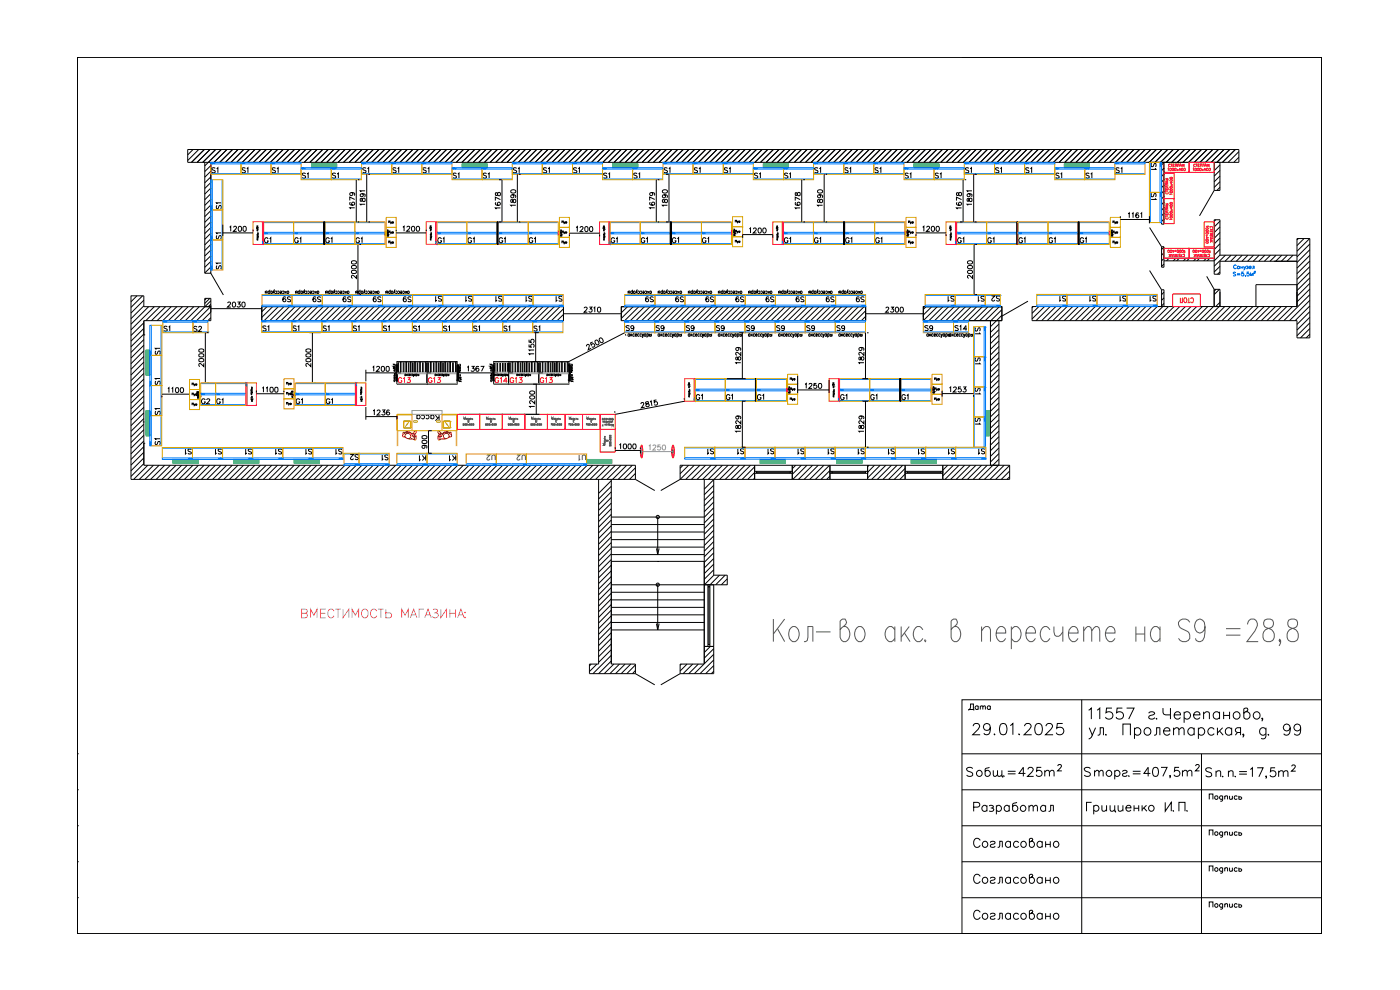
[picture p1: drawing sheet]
<svg xmlns="http://www.w3.org/2000/svg" width="420mm" height="297mm" viewBox="0 0 420 297" stroke-linecap="round" stroke-linejoin="round" font-family="sans-serif">
<defs><g id="words">
<text font-size="7.1" x="291" y="245.5">Разработал</text>
<g font-size="6.2">
<text x="291" y="255.4">Согласовано</text>
<text x="291" y="266.3">Согласовано</text>
</g>
<text font-size="5.7" fill="#f0f" x="89.3" y="186.6">ВМЕСТИМОСТЬ МАГАЗИНА:</text>
<text font-size="5.7" x="291" y="276.9">Согласовано</text>
<text font-size="5.3" x="289.6" y="214.5">Дата</text>
<g font-size="4.9">
<text x="129.5" y="91.7">S1</text>
<text x="138.6" y="91.7">S1</text>
<text x="151.3" y="91.7" transform="rotate(-90 151.3 91.7)">S1</text>
<text x="156.6" y="91.7">S1</text>
<text x="165.8" y="91.7">S1</text>
<text x="283.3" y="91.7">S1</text>
<text x="292.5" y="91.7">S1</text>
<text x="320.7" y="91.7" transform="rotate(-90 320.7 91.7)">S1</text>
<text x="329.8" y="91.7" transform="rotate(-90 329.8 91.7)">S1</text>
<text x="338.7" y="91.7" transform="rotate(-90 338.7 91.7)">S1</text>
<text x="347.8" y="91.7" transform="rotate(-90 347.8 91.7)">S1</text>
<text x="186.6" y="100.5">S9</text>
<text x="195.8" y="100.5">S9</text>
<text x="204.6" y="100.5">S9</text>
<text x="213.8" y="100.5">S9</text>
<text x="223" y="100.5">S9</text>
<text x="231.8" y="100.5">S9</text>
<text x="240.9" y="100.5">S9</text>
<text x="249.8" y="100.5">S9</text>
<text x="276.2" y="100.5">S9</text>
<text x="285.4" y="100.5">S14</text>
<text x="49" y="134.8" transform="rotate(-90 49 134.8)">S1</text>
<text x="58.2" y="137.6" transform="rotate(-90 58.2 137.6)">S1</text>
<text x="67.4" y="137.6" transform="rotate(-90 67.4 137.6)">S1</text>
<text x="72.7" y="137.6">S1</text>
<text x="81.5" y="137.6">S1</text>
<text x="90.7" y="137.6">S1</text>
<text x="113.6" y="139.3">S1</text>
</g>
<text font-size="4.9" fill="#dda500" x="296.3" y="91.7">S2</text>
<text font-size="4.9" fill="#a5dd00" x="123.8" y="127.4">Касса</text>
<text font-size="4.9" fill="#0ff" x="99.5" y="137.6">S1</text>
<g font-size="4.9" fill="#007fff">
<text x="144.6" y="139.3">U2</text>
<text x="153.8" y="139.3">U2</text>
<text x="172.5" y="139.3">U1</text>
</g>
<g font-size="4.4">
<text x="62.4" y="52.9">S1</text>
<text x="71.3" y="52.9">S1</text>
<text x="80.4" y="52.9">S1</text>
<text x="107.6" y="52.9">S1</text>
<text x="116.8" y="52.9">S1</text>
<text x="125.6" y="52.9">S1</text>
<text x="152.8" y="52.9">S1</text>
<text x="161.9" y="52.9">S1</text>
<text x="170.7" y="52.9">S1</text>
<text x="197.9" y="52.9">S1</text>
<text x="207.1" y="52.9">S1</text>
<text x="216.3" y="52.9">S1</text>
<text x="243.1" y="52.9">S1</text>
<text x="252.2" y="52.9">S1</text>
<text x="261.4" y="52.9">S1</text>
<text x="288.6" y="52.9">S1</text>
<text x="297.4" y="52.9">S1</text>
<text x="306.6" y="52.9">S1</text>
<text x="333.7" y="52.9">S1</text>
<text x="347.8" y="52.2" transform="rotate(-90 347.8 52.2)">S1</text>
<text x="89.6" y="54.7">S1</text>
<text x="98.4" y="54.7">S1</text>
<text x="134.8" y="54.7">S1</text>
<text x="143.6" y="54.7">S1</text>
<text x="179.9" y="54.7">S1</text>
<text x="189.1" y="54.7">S1</text>
<text x="225.1" y="54.7">S1</text>
<text x="234.2" y="54.7">S1</text>
<text x="270.2" y="54.7">S1</text>
<text x="279.4" y="54.7">S1</text>
<text x="315.7" y="54.7">S1</text>
<text x="324.6" y="54.7">S1</text>
<text x="67.4" y="63.9" transform="rotate(-90 67.4 63.9)">S1</text>
<text x="347.8" y="61" transform="rotate(-90 347.8 61)">S1</text>
<text x="67.4" y="73" transform="rotate(-90 67.4 73)">S1</text>
<text x="87.1" y="74.1">G1</text>
<text x="96.7" y="74.1">G1</text>
<text x="105.5" y="74.1">G1</text>
<text x="139.3" y="74.1">G1</text>
<text x="148.5" y="74.1">G1</text>
<text x="157.7" y="74.1">G1</text>
<text x="191.2" y="74.1">G1</text>
<text x="200.7" y="74.1">G1</text>
<text x="209.5" y="74.1">G1</text>
<text x="243.1" y="74.1">G1</text>
<text x="252.6" y="74.1">G1</text>
<text x="261.4" y="74.1">G1</text>
<text x="295.3" y="74.1">G1</text>
<text x="304.4" y="74.1">G1</text>
<text x="313.6" y="74.1">G1</text>
<text x="322.8" y="74.1">G1</text>
<text x="67.4" y="81.8" transform="rotate(-90 67.4 81.8)">S1</text>
<text x="83.6" y="91.7">S9</text>
<text x="92.8" y="91.7">S9</text>
<text x="101.6" y="91.7">S9</text>
<text x="110.8" y="91.7">S9</text>
<text x="119.9" y="91.7">S9</text>
<text x="192.6" y="91.7">S9</text>
<text x="201.4" y="91.7">S9</text>
<text x="210.6" y="91.7">S9</text>
<text x="219.8" y="91.7">S9</text>
<text x="228.6" y="91.7">S9</text>
<text x="237.8" y="91.7">S9</text>
<text x="246.6" y="91.7">S9</text>
<text x="255.8" y="91.7">S9</text>
<text x="48" y="100.5">S1</text>
<text x="56.8" y="100.5">S2</text>
<text x="77.6" y="100.5">S1</text>
<text x="86.8" y="100.5">S1</text>
<text x="95.6" y="100.5">S1</text>
<text x="104.8" y="100.5">S1</text>
<text x="113.9" y="100.5">S1</text>
<text x="122.8" y="100.5">S1</text>
<text x="131.9" y="100.5">S1</text>
<text x="140.8" y="100.5">S1</text>
<text x="149.9" y="100.5">S1</text>
<text x="159.1" y="100.5">S1</text>
<text x="294.9" y="101.2" transform="rotate(-90 294.9 101.2)">S1</text>
<text x="49" y="107.6" transform="rotate(-90 49 107.6)">S1</text>
<text x="294.9" y="110.4" transform="rotate(-90 294.9 110.4)">S1</text>
<text x="49" y="116.4" transform="rotate(-90 49 116.4)">S1</text>
<text x="118.2" y="116.1">G13</text>
<text x="127.4" y="116.1">G13</text>
<text x="147.5" y="116.1">G14</text>
<text x="151.7" y="116.1">G13</text>
<text x="160.9" y="116.1">G13</text>
<text x="294.9" y="119.2" transform="rotate(-90 294.9 119.2)">S1</text>
<text x="49" y="125.6" transform="rotate(-90 49 125.6)">S1</text>
<text x="59.3" y="122.4">G2</text>
<text x="63.9" y="122.4">G1</text>
<text x="87.5" y="122.4">G1</text>
<text x="96.7" y="122.4">G1</text>
<text x="207.8" y="121">G1</text>
<text x="216.6" y="121">G1</text>
<text x="226.1" y="121">G1</text>
<text x="260" y="121">G1</text>
<text x="269.5" y="121">G1</text>
<text x="294.9" y="128.4" transform="rotate(-90 294.9 128.4)">S1</text>
<text x="211.3" y="137.2">S1</text>
<text x="220.1" y="137.2">S1</text>
<text x="229.3" y="137.2">S1</text>
<text x="238.1" y="137.2">S1</text>
<text x="247.3" y="137.2">S1</text>
<text x="256.5" y="137.2">S1</text>
<text x="265.3" y="137.2">S1</text>
<text x="274.5" y="137.2">S1</text>
<text x="283.3" y="137.2">S1</text>
<text x="292.5" y="137.2">S1</text>
<text x="124.5" y="139.3">K1</text>
<text x="133.7" y="139.3">K1</text>
</g>
<g font-size="4.4" fill="#007fff">
<text x="78.3" y="74.1">G1</text>
<text x="130.2" y="74.1">G1</text>
<text x="182" y="74.1">G1</text>
<text x="234.2" y="74.1">G1</text>
<text x="286.1" y="74.1">G1</text>
<text x="251.2" y="121">G1</text>
</g>
<text font-size="4.4" fill="#dda500" x="103.7" y="139">S2</text>
<g font-size="3.5">
<text x="271.3" y="71.3">Пуф</text>
<text x="271.3" y="74.4">Пуф</text>
</g>
</g></defs>
<g fill="none" stroke="#000" stroke-width=".3">
<path d="M23.2 17.2h.1M23.2 17.2h373.4v262.9h-373.4zM23.2 17.2v262.9M23.2 17.2h373.4M324.6 17.2h.1M360.6 17.2h.1M396.6 17.2h.1M116.7 73v-.7h.3v.7M116.7 69.9v-.6h.3v.6M116.7 66.9v-.6h.3v.6M117.2 72.5l.2 .5 .1-.5M117.2 69.5l.2 .4 .1-.4"/>
<path d="M117.2 66.5l.2 .4 .1-.4M117.4 73l-.2 .1M117.4 69.9l-.2 .2M117.4 66.9l-.2 .2M117.9 66.5v.6M117.9 69.5v.6M117.9 72.5v.6M168.6 73v-.7h.5v.7M168.6 69.9v-.6h.5v.6M168.6 66.9v-.6h.5v.6M169.2 72.5l.2 .5 .1-.5M169.2 69.5l.2 .4 .1-.4"/>
<path d="M169.2 66.5l.2 .4 .1-.4M169.4 73l-.3 .1M169.4 69.9l-.3 .2M169.4 66.9l-.3 .2M169.9 66.5v.6M169.9 69.5v.6M169.9 72.5v.6M220.7 72.7v-.6h.4v.6M220.7 69.7v-.6h.4v.6M220.7 66.7v-.6h.4v.6M221.2 72.3l.2 .4 .2-.4M221.2 69.3l.2 .4 .2-.4"/>
<path d="M221.2 66.3l.2 .4 .2-.4M221.4 72.7l-.2 .2M221.4 69.7l-.2 .2M221.4 66.7l-.2 .2M221.9 66.3v.6M221.9 69.3v.6M221.9 72.3v.6M272.7 66.9v-.6h.3v.6M273.2 66.5l.2 .4 .1-.4M273.4 66.9l-.2 .2M273.9 66.5v.6M334 73v-.7h.4v.7"/>
<path d="M334 69.9v-.6h.4v.6M334 66.9v-.6h.4v.6M334.5 72.5l.2 .5 .2-.5M334.5 69.5l.2 .4 .2-.4M334.5 66.5l.2 .4 .2-.4M334.7 73l-.2 .1M334.7 69.9l-.2 .2M334.7 66.9l-.2 .2M335.2 66.5v.6M335.2 69.5v.6M335.2 72.5v.6M222.8 99.9v13.7"/>
<path d="M259.7 99.9v13.7M260.2 99.9h.5M57.6 118.6v-.6h.4v.6M57.6 115.6v-.6h.4v.6M58.2 115.2l.2 .4 .1-.4M58.4 115.6l-.2 .2M58.7 115.2h.3l.1 .3h-.4zM58.9 115.2v.6M86 115.3v-.5h.4v.5M86.6 115l.1 .3 .2-.3M86.7 115.3l-.2 .3M87.2 115v.6"/>
<path d="M218.1 113.6h5.6M220.9 107.2l-.1 .5 .2 .3 .3-.1 .2-.4a.45 .45 0 0 1 .5-.5 .45 .45 0 0 1 .3 .7l-.5 .4-.5-.9zM221.3 104.3a.47 .47 0 0 1 .4 .6 .47 .47 0 0 1-.7 .2 .47 .47 0 0 1 0-.8h.7l.5 .2 .1 .3-.2 .3M222.3 108.8h-1.5l.3 .4M222.3 105.6v1l-1.2-.9-.3 .6 .4 .2M237.1 117v-.6h.5v.6M237.1 114v-.6h.5v.6M237.7 119.6l.2 .4 .1-.4M237.7 116.6l.2 .4 .1-.4M237.7 113.6l.2 .4 .1-.4M237.9 117l-.2 .2M237.9 114l-.2 .2"/>
<path d="M238.4 113.6v.6M238.4 116.6v.6M238.4 119.6v.6M239.4 112.8v5.1M239.4 117h9.4M241.6 115.3l.4-.3v1.5M242.8 115.4l.3-.4 .6 .3-1 1.2h1M245 115h-.7l-.1 .7a.53 .53 0 0 1 .9 0 .53 .53 0 0 1-.2 .8 .53 .53 0 0 1-.7-.3M245.8 115.1a.74 .74 0 0 1 .9 .5 .74 .74 0 0 1-.5 .9l-.5-.3zM248.8 114.1v3.8M257.8 107.2v.5l.2 .3 .3-.1 .1-.4a.45 .45 0 0 1 .6-.5 .45 .45 0 0 1 .3 .7l-.5 .4-.5-.9zM258.3 104.3a.47 .47 0 0 1 .4 .6 .47 .47 0 0 1-.8 .2 .47 .47 0 0 1 .1-.8h.6l.6 .2 .1 .3-.2 .3"/>
<path d="M258.8 113.6h1.7M259.3 108.8h-1.5l.2 .4M259.3 105.6v1l-1.3-.9-.2 .6 .3 .2M280.5 117v-.6h.4v.6M280.5 114v-.6h.4v.6M281 119.6l.2 .4 .2-.4M281 116.6l.2 .4 .2-.4M281 113.6l.2 .4 .2-.4M281.2 117l-.2 .2M281.2 114l-.2 .2M281.7 113.6v.6M281.7 116.6v.6"/>
<path d="M281.7 119.6v.6M57.6 121.6v-.6h.4v.6M192.3 135.3h.1M192.4 135.7v.2M192.5 135.6h.1M192.5 135.5h.1M192.5 135.2h.1M192.4 135v.2M192.4 135.2h.1M192.5 135.7h-.2M192.5 135l-.2 .1M201.7 135.8l.2 .1"/>
<path d="M201.7 135.3h.1M201.9 135.6h.1M201.9 135.5h.1M201.9 135.2h.1M201.8 135l.1 .2M201.8 135.7v.1M201.9 135.7h-.2M201.9 135l-.2 .1M237.1 120v-.6h.5v.6M237.9 120l-.2 .2M257.8 127.7v.6l.3 .3 .5-.9h.5l.1 .8-.6 .1-.3-.9zM258.3 124.8a.47 .47 0 0 1 .3 .7 .47 .47 0 0 1-.8 .1 .47 .47 0 0 1 .2-.7l.3-.1a.69 .69 0 0 1 1 .6l-.2 .3"/>
<path d="M259.3 129.4h-1.5l.2 .3M259.3 126.2v1l-.7-.8-.7-.1-.1 .5 .3 .3M259.7 120.4v13.8M280.5 120v-.6h.4v.6M281.2 120l-.2 .2M288.7 210h107.9v70.1h-107.9zM292.1 217.9l.1-.5a1.08 1.08 0 0 1 1.5-.2 .75 .75 0 0 1 .1 1.1l-1.9 2.2h2.3M297.2 218.2a1.04 1.04 0 0 1-1.4 .9 1.04 1.04 0 0 1-.4-1.6 1.04 1.04 0 0 1 1.6 0 3.1 3.1 0 0 1-.3 2.8 .96 .96 0 0 1-1.4-.4M300.4 217.2a1.09 1.09 0 0 1 1.6 .5 2.82 2.82 0 0 1-.3 2.6 1.09 1.09 0 0 1-1.6-.5 2.82 2.82 0 0 1 .3-2.6zM303.2 217.7l.8-.6v3.4M307.5 217.9l.2-.5 .4-.3 1 .1a.72 .72 0 0 1 .2 1.1l-2 2.2h2.3M311.1 217.2a1.09 1.09 0 0 1 1.6 .5 2.67 2.67 0 0 1-.4 2.6 1.09 1.09 0 0 1-1.6-.5 2.67 2.67 0 0 1 .4-2.6z"/>
<path d="M313.9 217.9l.2-.5 .5-.3 .9 .1a.72 .72 0 0 1 .2 1.1l-1.9 2.2h2.2M318.9 217.1h-1.6l-.2 1.4a1.21 1.21 0 0 1 1.9 0 1.21 1.21 0 0 1-.3 1.8 1.21 1.21 0 0 1-1.7-.5M324.6 210v70.1M326.7 213.1l.8-.6v3.3M326.9 218.3l.9 2.3 1-2.3M329.3 213.1l.8-.6v3.3M333.7 212.5h-1.6l-.2 1.4a1.18 1.18 0 0 1 1.8-.1 1.18 1.18 0 0 1-.2 1.7 1.18 1.18 0 0 1-1.7-.4M336.8 212.5h-1.5l-.2 1.4a1.18 1.18 0 0 1 1.8-.1 1.18 1.18 0 0 1-.2 1.7 1.18 1.18 0 0 1-1.7-.4M338.1 212.5h2.2l-1.6 3.3M340.5 218.8a1.06 1.06 0 0 1 1.5-.1 1.06 1.06 0 0 1 0 1.6 1.06 1.06 0 0 1-1.5-.2M340.5 218.3v3.4M344.7 214a1.04 1.04 0 0 1 1.8 0l-.5 .5-1.1 .3-.2 .5a1.04 1.04 0 0 0 1.8 0"/>
<path d="M347.1 215.5v.3l.2-.2M349 212.5l.2 1.7 .6 .3h1.5M349.2 219.3h1.9a.99 .99 0 0 0-1.1-1 .99 .99 0 0 0-.8 1.3 1.03 1.03 0 0 0 .8 1 1.03 1.03 0 0 0 1.1-.5M351.3 212.5v3.3M352.2 219l.8-.7 .6 .2 .2 2.1M352.2 218.3v2.3M352.4 214.5h1.9a1.02 1.02 0 0 0-1.5-.9 1.02 1.02 0 0 0-.3 1.7 1.01 1.01 0 0 0 1.8 0M353.8 219l.8-.7 .6 .2 .2 2.1M355.4 214a1.06 1.06 0 0 1 1.5-.1 1.06 1.06 0 0 1 0 1.5 1.06 1.06 0 0 1-1.5-.1M355.4 213.6v3.3M358.2 214.5h1.9a1.02 1.02 0 0 0-1.4-.9 1.02 1.02 0 0 0-.3 1.7 1.01 1.01 0 0 0 1.7 0M358.4 218.8a1.06 1.06 0 0 0-1.6-.1 1.06 1.06 0 0 0 0 1.6 1.06 1.06 0 0 0 1.6-.2"/>
<path d="M358.4 218.3v2.3M359.6 218.8a1.06 1.06 0 0 1 1.6-.1 1.06 1.06 0 0 1 0 1.6 1.06 1.06 0 0 1-1.6-.2M359.6 218.3v3.4M361.2 214.2l.8-.6 .8 .1 .2 2.1M361.2 213.6v2.2M364.4 218.8a1.06 1.06 0 0 0-1.6-.1 1.06 1.06 0 0 0 0 1.6 1.06 1.06 0 0 0 1.6-.2M365.4 218.3v2.3M366 214a1.06 1.06 0 0 0-1.6-.1 1.06 1.06 0 0 0 0 1.5 1.06 1.06 0 0 0 1.6-.1M366 213.6v2.2M366 219.3l1.1 1.3M366.9 218.3l-1.5 1.6M367.2 214.7h1.8"/>
<path d="M367.2 213.6v2.2M369 213.6v2.2M369.6 218.8a1.06 1.06 0 0 0-1.5-.1 1.06 1.06 0 0 0 0 1.6 1.06 1.06 0 0 0 1.5-.2M369.6 218.3v2.3M371.4 219.8l-.7 .8M372.3 219.8h-.9l-.5-.3v-.8l.5-.4h.9v2.3M373.9 213.6a1.08 1.08 0 0 1 1.3 .6 1.08 1.08 0 0 1-.5 1.3 1.08 1.08 0 0 1-1.4-.4v-2.3l.9-.3 .3 .4-.1 .3-1.1 .8M379 215.6l-.2 .2-.1-.2h.3l-.3 .8M379.9 218.8a1.06 1.06 0 0 0-1.5-.1 1.06 1.06 0 0 0 0 1.6 1.06 1.06 0 0 0 1.5-.2M379.9 218.3v2.6a.89 .89 0 0 1-1.4 .6M387.2 218.3a1.04 1.04 0 0 1-1.4 1 1.04 1.04 0 0 1-.4-1.6 1.04 1.04 0 0 1 1.6 0 2.8 2.8 0 0 1-.3 2.7 .95 .95 0 0 1-1.4-.3M390.3 218.3a1.02 1.02 0 0 1-1.4 .9 1.02 1.02 0 0 1-.3-1.6 1.02 1.02 0 0 1 1.6 .1 3.1 3.1 0 0 1-.3 2.7 .95 .95 0 0 1-1.4-.3"/>
<path d="M23.2 226.2h.1M23.2 237h.1M288.7 226.2h107.9M288.7 237h107.9M291.9 230.6a1.04 1.04 0 0 0-1.8 .3l.3 .4 1.3 .5 .2 .8a1.21 1.21 0 0 1-1.8 0M297 230.2l-1.2 .4-.2 1.8a.86 .86 0 0 0 1.3 .2 .86 .86 0 0 0 0-1.3 .86 .86 0 0 0-1.3 .2M298.1 231.1l.1 1.7 .5 .1 .7-.5M298.5 220.1l-.1 .2 .1 .2 .1-.2M299.4 231.1l.1 1.7 .5 .1 .7-.5M300.7 231.1v1.8h.2v.4M301.3 232.7v.2l.1-.1M302.5 231.4h2.3"/>
<path d="M302.5 232.2h2.3M305.9 220.1l-.2 .2 .2 .2 .2-.2M307.7 232.1h-1.9l1.3-1.9v2.7M308.5 230.9l.5-.7a.87 .87 0 0 1 1.1 .5l-.4 1-1.3 1.2h1.8M312.5 230.2h-1.3l-.1 1.2a.94 .94 0 0 1 1.4 0 .94 .94 0 0 1-.2 1.4 .94 .94 0 0 1-1.3-.4M313.5 231.7l.7-.6 .6 .2 .1 1.6M313.5 231.1v1.8M314.9 231.7l.7-.6 .6 .2 .1 1.6M317.5 229.9l.3-.5h.4l.3 .3-.2 .7-.9 .9h1.3M327.2 230.6a1.04 1.04 0 0 0-1.8 .3l.3 .4 1.3 .5 .2 .8a1.21 1.21 0 0 1-1.8 0M327.8 220.6a1.33 1.33 0 0 1-1.1 1.1M328.5 231.7l.7-.6 .5 .2 .1 1.6"/>
<path d="M328.5 231.1v1.8M329.4 220.6l.7-.2 .1-2.1h1v2.3M329.8 231.7l.6-.6 .5 .2 .2 1.6M331.9 220.2v.4l.2-.2M334.5 231.5a.87 .87 0 0 1 1.3-.1 .87 .87 0 0 1 0 1.3 .87 .87 0 0 1-1.3-.1M334.5 231.1v2.7M336.9 231.5a.77 .77 0 0 1 .7-.4 .77 .77 0 0 1 .7 .4l-.2 .3-1.1 .4-.1 .4a.81 .81 0 0 0 1.4 0M337 220.6v-3.4h2.2v3.4M338.8 232.7v.2l.1-.1M340 231.4h2.3M340 232.2h2.3M345.3 232.1h-2l1.3-1.9v2.7"/>
<path d="M346.3 230.4a.87 .87 0 0 1 1.2 .3 1.76 1.76 0 0 1-.6 2.2h-.2a1.74 1.74 0 0 1-.4-2.5zM346.4 220.6l.6-.2 .1-2.1h1v2.3M348.4 230.2h1.9l-1.3 2.7M351.3 232.8h-.3h.3l-.3 .7M353.9 230.2h-1.3l-.1 1.2a.94 .94 0 0 1 1.4 0 .94 .94 0 0 1-.2 1.4 .94 .94 0 0 1-1.4-.4M354.9 231.7l.6-.6 .7 .2 .1 1.6M354.9 231.1v1.8M356.3 231.7l.6-.6 .7 .2 .1 1.6M358.8 229.9l.4-.5h.4l.3 .3-.3 .7-.8 .9h1.2M360.6 226.2v53.9M362.9 239.8v-1.6h1.1v1.6M363.6 230.7a1 1 0 0 0-.9-.4 1 1 0 0 0-.8 .7l.2 .4 1.3 .5 .2 .8a1.17 1.17 0 0 1-1.7 0"/>
<path d="M364.9 231.8l.7-.5 .6 .1 .1 1.7M364.9 231.3v1.8M366.9 239a.52 .52 0 0 0-.7-.1 .52 .52 0 0 0 0 .8 .52 .52 0 0 0 .7-.1M366.9 238.8l-.1 1.4-.5 .1M367 232.8v.3l.1-.2M367.6 239.1l.2-.3h.5l.1 1M367.6 238.8v1M368.7 231.8l.6-.5 .6 .1 .2 1.7M368.7 231.3v1.8M369 238.8l.1 1h.4l.4-.2M369.9 238.8v1M370.7 232.8l-.1 .1h.3"/>
<path d="M371.3 239a.52 .52 0 0 0-.7-.1 .52 .52 0 0 0 0 .8 .52 .52 0 0 0 .7-.1M371.8 239.3a.44 .44 0 0 1 .6-.2 .44 .44 0 0 1 .2 .6l-.3 .1-.5-.1M371.8 238.8v1M371.9 231.5h2.3M371.9 232.3h2.3M373.3 220.4l-.2 .2-.2-.2 .2-.2a.61 .61 0 0 1-.2 1M375.2 230.9l.7-.5v2.7M377.3 230.4h1.8l-1.3 2.7M380.1 232.9h-.3h.3l-.3 .7M380.7 220.2v.4l.2-.2M382.7 230.4h-1.3l-.1 1.1a.95 .95 0 0 1 1.4 0 .95 .95 0 0 1-.2 1.4 .95 .95 0 0 1-1.3-.3M383.7 231.8l.7-.5 .6 .1 .1 1.7"/>
<path d="M383.7 231.3v1.8M385.1 231.8l.7-.5 .6 .1 .1 1.7M387.7 229.9l.3-.4h.4l.3 .4-.2 .6-.9 .9h1.3M23.2 247.8h.1M23.2 258.6h.1M288.7 247.8h107.9M288.7 258.6h107.9M327.6 240.7h-1.5v2.7M328.2 242a.87 .87 0 0 1 1.3-.1 .87 .87 0 0 1 0 1.3 .87 .87 0 0 1-1.3-.2M328.2 241.6v2.7M330.7 241.6l.1 1.7 .7 .1 .6-.5M332.1 241.6v1.8"/>
<path d="M333.1 241.6l.2 1.7 .6 .1 .6-.5M334.5 241.6v1.8h.3v.4M335.6 241.6l.1 1.7 .6 .1 .7-.5M337 241.6v1.8M337.9 242.4h1.5a.82 .82 0 0 0-1.1-.7 .82 .82 0 0 0-.3 1.3 .81 .81 0 0 0 1.4 0M340.3 242.5h1.4M340.3 241.6v1.8M341.7 241.6v1.8M342.8 241.6v1.8M343.3 242.4l.9 1M344.1 241.6l-1.3 1.3M349.7 240.7v2.7l1.8-2.7v2.7"/>
<path d="M352.2 243.1v.3l.1-.1M353.8 243.4v-2.7h1.8v2.7M356.3 243.1v.3l.1-.1M362.9 250.6v-1.6h1.1v1.6M366.9 249.8a.52 .52 0 0 0-.7-.1 .52 .52 0 0 0 0 .8 .52 .52 0 0 0 .7-.1M366.9 249.6l-.1 1.4-.5 .1M367.6 249.9l.2-.3h.5l.1 1M367.6 249.6v1M369 249.6l.1 1h.4l.4-.3M369.9 249.6v1M371.3 249.8a.52 .52 0 0 0-.7-.1 .52 .52 0 0 0 0 .8 .52 .52 0 0 0 .7-.1M371.8 250a.45 .45 0 0 1 .6-.1 .45 .45 0 0 1 .2 .6l-.3 .1-.5-.1"/>
<path d="M371.8 249.6v1M23.2 269.4h.1M288.7 269.4h107.9M362.9 261.4v-1.6h1.1v1.6M362.9 272.2v-1.6h1.1v1.6M366.9 260.6a.52 .52 0 0 0-.7-.1 .52 .52 0 0 0 0 .8 .52 .52 0 0 0 .7-.1M366.9 260.3l-.1 1.5-.5 .1M366.9 271.4a.52 .52 0 0 0-.7-.1 .52 .52 0 0 0 0 .8 .52 .52 0 0 0 .7-.1M366.9 271.1l-.1 1.5-.5 .1M367.6 260.7l.3-.4 .4 .1 .1 1M367.6 271.5l.3-.4 .4 .1 .1 1M367.6 260.3v1.1"/>
<path d="M367.6 271.1v1.1M369 260.3l.1 1.1h.4l.4-.3M369 271.1l.1 1 .4 .1 .4-.3M369.9 260.3v1.1M369.9 271.1v1.1M371.3 260.6a.52 .52 0 0 0-.7-.1 .52 .52 0 0 0 0 .8 .52 .52 0 0 0 .7-.1M371.3 271.4a.52 .52 0 0 0-.7-.1 .52 .52 0 0 0 0 .8 .52 .52 0 0 0 .7-.1M371.8 260.8a.45 .45 0 0 1 .6-.1 .45 .45 0 0 1 .2 .6l-.3 .1-.5-.1M371.8 271.6a.45 .45 0 0 1 .6-.1 .45 .45 0 0 1 .2 .6l-.3 .1-.5-.1M371.8 260.3v1.1M371.8 271.1v1.1M23.2 280.1h.1"/>
<circle cx="117.9" cy="72.7" r=".22"/>
<circle cx="117.9" cy="66.7" r=".22"/>
<circle cx="117.9" cy="69.7" r=".22"/>
<circle cx="169.9" cy="72.8" r=".23"/>
<circle cx="169.9" cy="69.8" r=".23"/>
<circle cx="169.9" cy="66.7" r=".23"/>
<circle cx="221.9" cy="69.5" r=".22"/>
<circle cx="221.9" cy="66.5" r=".23"/>
<circle cx="221.9" cy="72.5" r=".23"/>
<circle cx="273.9" cy="66.7" r=".22"/>
<circle cx="335.2" cy="72.7" r=".22"/>
<circle cx="335.2" cy="69.7" r=".22"/>
<circle cx="335.2" cy="66.7" r=".22"/>
<circle cx="87.2" cy="115.2" r=".22"/>
<circle cx="238.4" cy="116.8" r=".22"/>
<circle cx="238.4" cy="113.8" r=".23"/>
<circle cx="238.4" cy="119.8" r=".23"/>
<circle cx="281.7" cy="116.8" r=".22"/>
<circle cx="281.7" cy="113.8" r=".23"/>
<circle cx="281.7" cy="119.8" r=".23"/>
<circle cx="344.3" cy="219.4" r="1.1"/>
<circle cx="371.1" cy="214.6" r="1.09"/>
<circle cx="377.1" cy="214.6" r="1.08"/>
<circle cx="293.9" cy="232" r=".9"/>
<circle cx="332.8" cy="232" r=".9"/>
<circle cx="365" cy="239.3" r=".52"/>
<circle cx="345.5" cy="242.5" r=".88"/>
<circle cx="365" cy="250.1" r=".52"/>
<circle cx="365" cy="260.9" r=".54"/>
<circle cx="365" cy="271.7" r=".54"/>
</g>
<g fill="none" stroke="#545454" stroke-width=".3">
<path d="M139.2 125.9v-.6l.2 .4 .2-.4v.6M139.3 127.3l-.3 .1v-.3a.26 .26 0 0 1 .3 .3 .26 .26 0 0 1-.3 .2v-.1M140.4 126.2l.3 .2v.3h-.3zM140.4 127.3l.3 .3M140.6 125.6l-.3 .1 .3 .1M140.6 125.5v.4l-.2 .1M140.7 125.5l.2 .4 .1-.4M140.7 127.3l-.3 .3M140.9 125.9l-.2 .2M141.1 125.9l.1-.4h.2v.4M141.2 127.2l-.2-.1a.27 .27 0 0 0-.2 .3 .27 .27 0 0 0 .3 .2v-.3l-.2 .2M141.6 125.7h.2l-.2 .1"/>
<path d="M141.6 125.5v.4M146 125.9v-.6l.2 .4 .2-.4v.6M146 127.3l-.2 .1v-.3a.26 .26 0 0 1 .2 .3 .26 .26 0 0 1-.3 .2v-.1M147.2 126.2l.3 .2-.1 .3h-.2zM147.2 127.3l.3 .3M147.3 125.6l-.2 .1 .2 .1M147.3 125.5v.5h-.2M147.5 125.5l.1 .4 .2-.4M147.5 127.3l-.3 .3M147.6 125.9l-.1 .2M147.9 125.9l.1-.4 .2 .4M147.9 127.2l-.1-.1a.26 .26 0 0 0-.2 .3 .26 .26 0 0 0 .3 .2v-.3l-.3 .2"/>
<path d="M148.4 125.7h.2l-.2 .1M148.4 125.5v.4M152.8 125.9v-.6l.2 .4 .2-.4v.6M152.8 127.3l-.2 .1v-.3a.25 .25 0 0 1 .2 .3 .25 .25 0 0 1-.2 .2l-.1-.1M154 126.2l.3 .2-.1 .3h-.2zM154 127.3l.3 .3M154.1 125.6l-.3 .1 .3 .1M154.1 125.5v.5h-.2M154.2 125.5l.2 .4 .1-.4M154.3 127.3l-.3 .3M154.4 125.9l-.2 .2M154.7 125.9l.1-.4 .1 .4"/>
<path d="M154.7 127.2l-.1-.1a.26 .26 0 0 0-.2 .3 .26 .26 0 0 0 .3 .2v-.3l-.3 .2M155.1 125.7h.3l-.3 .1M155.1 125.5v.4M159.5 125.9v-.6l.3 .4 .2-.4v.6M159.6 127.3l-.3 .1v-.3a.25 .25 0 0 1 .3 .3 .25 .25 0 0 1-.3 .2v-.1M160.7 126.2l.4 .2-.1 .3h-.3zM160.8 127.3l.3 .3M160.9 125.6l-.3 .1 .3 .1M160.9 125.5v.5h-.2M161 125.5l.2 .4 .1-.4M161.1 127.3l-.3 .3M161.2 125.9l-.2 .2"/>
<path d="M161.4 125.9l.2-.4 .1 .4M161.5 127.2l-.1-.1a.26 .26 0 0 0-.2 .3 .26 .26 0 0 0 .2 .2v-.3l-.2 .2M161.9 125.7h.3l-.3 .1M161.9 125.5v.4M180.7 127.5h.3M180.9 126.5l.3-.1v.3M180.9 126.9h.2M180.9 126.4v.3M181 127.3v.5h-.4M181.3 132.2h.5v.2M181.3 131.8l.4 .1-.4 .2M181.3 131.2h.3v-.3l-.1 .3"/>
<path d="M181.4 132.2l.1 .3 .1-.3M181.7 133.2h-.6l.4 .2-.4 .2h.6M181.7 131.9l.1 .2M181.7 131.4h-.4l.4 .3M181.8 127.3h-.3l.3 .2M181.8 127.3v.3M182 127.3v.3l.2-.3M182.1 132.2l.3-.1 .2 .3h-.6zM182.1 125.7l-.3 .1 .2-.3a.26 .26 0 0 1 .1 .4 .26 .26 0 0 1-.3 .1M182.1 126.7l-.1 .2h.1l-.1-.5-.2 .3h.2M182.2 125.5l.3 .4M182.4 127.6l.1-.3 .2 .3"/>
<path d="M182.5 125.5l-.3 .4M182.7 127.1l-.2 .2M182.8 127.4h.3l-.1 .2-.2-.1M182.8 126.4v.3l.3-.3M183 131.6l-.1 .2a.26 .26 0 0 0 .3 .2 .26 .26 0 0 0 .2-.3h-.3l.1 .2M183 127.1l-.2 .1v.4M183.1 133.5l.1 .3h-.3a.25 .25 0 0 1 .3-.3 .25 .25 0 0 1 .2 .3h-.1M183.1 132.1l.3 .3M183.2 126.5l.3-.1-.3 .3h.3M183.4 132.1l-.3 .3M183.6 126.7l.2-.3 .1 .3M183.7 127.3v.5l.2-.4 .2 .4v-.5"/>
<path d="M183.9 126.2l-.1 .2M184 125.7l-.2 .1v-.3l.2 .1v.4h-.3M232.1 185.7v6.8M233.3 188.6l2.2 3.9M235.5 185.7l-3.4 4.5M237.4 188.3l.5-.3a1.93 1.93 0 0 1 1.9 2.6 1.79 1.79 0 0 1-1.9 1.9 2.79 2.79 0 0 1-.5-4.2zM241.3 192.5h.5l.5-.3 .2-1v-3.2h1.5v4.5M244.9 189.6h4.3M253.1 188a1.93 1.93 0 0 1 1.9 2.6 1.79 1.79 0 0 1-1.9 1.9l-.7-.7-.3-.6v-4.8l.7-.7h.8l.5 1-.3 .7-1.7 1.6M257.2 188.3l.5-.3a1.93 1.93 0 0 1 1.9 2.6 1.79 1.79 0 0 1-1.9 1.9 2.79 2.79 0 0 1-.5-4.2zM268.5 189l-.9-1a1.97 1.97 0 0 0-2 2.6 2.02 2.02 0 0 0 2 1.9l.9-1M268.5 188v4.5"/>
<path d="M270.5 188v4.5M271.4 189.9l1.7 2.6M272.9 188l-2.4 3.2M277 189l-1-1a1.93 1.93 0 0 0-1.9 2.6 1.79 1.79 0 0 0 1.9 1.9l1-1M277.7 191.8l-.2 .4 .2 .3 .2-.3M286.4 188a1.93 1.93 0 0 1 1.9 2.6 1.78 1.78 0 0 1-1.9 1.9l-.7-.7-.3-.6v-4.8l.8-.7h.7l.4 1-.2 .7-1.7 1.6M294.6 189.3l1.2-1.3h.7l.5 .3 .3 .7v3.5M294.6 188v4.5M298.9 189.9h2.9a1.4 1.4 0 0 0-.8-1.8 1.4 1.4 0 0 0-1.8 .9 2.84 2.84 0 0 0 .9 3.5h.7l1-1M303.5 189l1-1a1.97 1.97 0 0 1 1.9 2.6 1.83 1.83 0 0 1-1.9 1.9l-1-1M303.5 188v6.8M307.9 189.9h2.9a1.42 1.42 0 0 0-.9-1.8 1.42 1.42 0 0 0-1.8 .9 2.94 2.94 0 0 0 1 3.5h.7l1-1"/>
<path d="M315.1 189l-1-1a1.93 1.93 0 0 0-1.9 2.6 1.79 1.79 0 0 0 1.9 1.9l1-1M316.3 188v1.6l.3 1 .4 .3h.7l.5-.3 .8-1M319 188v4.5M320.7 189.9h2.8a1.42 1.42 0 0 0-.8-1.8 1.42 1.42 0 0 0-1.8 .9 2.94 2.94 0 0 0 .9 3.5h.8l.9-1M325.2 189.3l1.2-1.3h.5l.5 .3 .2 1v3.2M325.2 188v4.5M327.6 189.3l1.2-1.3h.5l.5 .3 .3 1v3.2M331.8 189.9h2.8a1.4 1.4 0 0 0-.8-1.8 1.4 1.4 0 0 0-1.8 .9 2.84 2.84 0 0 0 .9 3.5h.8l.9-1M340.9 190.2h2.7M340.9 188v4.5M343.6 188v4.5M348.1 189l-.9-1a1.93 1.93 0 0 0-1.9 2.6 1.94 1.94 0 0 0 1.9 1.9l.9-1"/>
<path d="M348.1 188v4.5M357.1 186.7a1.77 1.77 0 0 0-2-1 1.77 1.77 0 0 0-1.4 1.7l.5 .9 1.9 1a1.76 1.76 0 0 1 .8 2.6 1.76 1.76 0 0 1-2.7 .3l-.5-.7M361.6 188a1.78 1.78 0 0 1-1.6 1.9 2.18 2.18 0 0 1-1.5-2.1 2.18 2.18 0 0 1 1.7-2.1l.7 .4 .5 .6a8.1 8.1 0 0 1-.5 5.5l-1.2 .3-.7-.3-.2-.7M367.9 188.6h4.4M367.9 190.6h4.4M374.4 187.4a1.68 1.68 0 0 1 1-1.7h1a1.79 1.79 0 0 1 .7 2.6l-.5 1-2.4 3.2h3.4M379.5 186.1a1.52 1.52 0 0 0 .5 2.2 2.37 2.37 0 0 1 2.2 1.3 2.37 2.37 0 0 1-.3 2.6 1.87 1.87 0 0 1-2.5-.1 1.87 1.87 0 0 1-.1-2.5l.5-.6 1.7-.7a1.4 1.4 0 0 0 .7-1.3 1.4 1.4 0 0 0-1-1.3h-1zM384.3 192.2l-.2 .3-.2-.3 .2-.4a1.52 1.52 0 0 1-.2 2M386.7 186.1a1.52 1.52 0 0 0 .6 2.2 2.37 2.37 0 0 1 2.1 1.3 2.37 2.37 0 0 1-.2 2.6 1.87 1.87 0 0 1-2.5-.1 1.87 1.87 0 0 1-.2-2.5l.5-.6 1.7-.7a1.4 1.4 0 0 0 .7-1.3 1.4 1.4 0 0 0-1-1.3h-.9z"/>
<circle cx="139.6" cy="127.3" r=".24"/>
<circle cx="139.9" cy="125.7" r=".18"/>
<circle cx="140.1" cy="127.3" r=".24"/>
<circle cx="141.5" cy="127.3" r=".24"/>
<circle cx="142" cy="127.3" r=".24"/>
<circle cx="146.4" cy="127.3" r=".24"/>
<circle cx="146.7" cy="125.7" r=".17"/>
<circle cx="146.9" cy="127.3" r=".24"/>
<circle cx="148.3" cy="127.4" r=".25"/>
<circle cx="148.8" cy="127.3" r=".24"/>
<circle cx="153.2" cy="127.3" r=".24"/>
<circle cx="153.5" cy="125.7" r=".18"/>
<circle cx="153.7" cy="127.3" r=".24"/>
<circle cx="155.1" cy="127.3" r=".24"/>
<circle cx="155.6" cy="127.4" r=".25"/>
<circle cx="159.9" cy="127.3" r=".24"/>
<circle cx="160.3" cy="125.7" r=".18"/>
<circle cx="160.5" cy="127.3" r=".24"/>
<circle cx="161.9" cy="127.3" r=".24"/>
<circle cx="162.4" cy="127.4" r=".25"/>
<circle cx="180.9" cy="125.8" r=".24"/>
<circle cx="181.4" cy="125.8" r=".24"/>
<circle cx="181.5" cy="132.8" r=".18"/>
<circle cx="181.5" cy="126.6" r=".16"/>
<circle cx="182.5" cy="126.6" r=".16"/>
<circle cx="182.8" cy="125.8" r=".24"/>
<circle cx="183.1" cy="131.2" r=".24"/>
<circle cx="183.1" cy="132.7" r=".24"/>
<circle cx="183.1" cy="133.2" r=".24"/>
<circle cx="183.2" cy="130.8" r=".25"/>
<circle cx="183.4" cy="125.8" r=".24"/>
<circle cx="183.4" cy="127.5" r=".16"/>
</g>
<g fill="none" stroke="#f00" stroke-width=".3">
<path d="M349.3 48.7h7.6v3h-7.6zM349.3 52.1h3.1v7.5h-3.1zM349.3 59.6h3.1v7.5h-3.1zM349.8 56.4v.5h.8v-.5M349.8 53.5l.5 .3-.5 .4M349.8 57.3h.8M349.8 57.1v.5M349.8 53.8h.8M350 57.7a.3 .3 0 0 0 0 .4 .3 .3 0 0 0 .4 0 .3 .3 0 0 0 0-.4M350.2 53.9l.4 .3M350.2 56.5v.4M350.3 53.8h.1"/>
<path d="M350.3 54.4v.4M350.5 50.6l.1-.2v.8M350.6 55.8h-.8v.4l.8 .1M350.6 55.1h-.8v.3l.8 .2M350.6 54.3l-.8 .3 .8 .3M350.6 53.5l-.4 .2M351.2 49.4v-.1a.3 .3 0 0 0-.4 .1 .3 .3 0 0 0 0 .4 .3 .3 0 0 0 .4 0M351.4 49.2h.5M351.4 55.3l.5 .4M351.6 54.6v.5l-.5-.3h.8M351.6 49.2v.8M351.9 58.3h-.8l.1 .1"/>
<path d="M351.9 55.3l-.5 .4M352 49.6h.5M352.5 49.2h-.5v.8h.5M352.6 50l.1-.8h.4v.8M353.2 50.7l.4 .5M353.3 50l.2-.8h.4v.8M353.6 50.7l-.4 .5M354 50l.3-.8 .3 .8M354.1 49.7h.4M354.4 51h-.6l.3-.6v.8M354.7 49.2l.4 .4 .4-.4M355 49.5l-.3 .5"/>
<path d="M355.1 49.6h.1M355.1 49.2v.8M355.2 49.5l.3 .5M356.9 48.7h7.5v3h-7.5zM358 50.6l.2-.2v.8M358.8 49.4l-.1-.1a.3 .3 0 0 0-.4 .1 .3 .3 0 0 0 .1 .4 .3 .3 0 0 0 .4 0M358.9 49.2h.5M359.1 49.2v.8M359.6 49.6h.4M360 49.2h-.4v.8h.4M360.1 50l.2-.8h.4v.8M360.7 50.7l.4 .5"/>
<path d="M360.8 50l.2-.8h.4v.8M361.1 50.7l-.4 .5M361.6 50l.3-.8 .2 .8M361.7 49.7h.3M361.9 51h-.6l.4-.6v.8M362.2 49.2l.4 .4 .4-.4M362.5 49.5l-.3 .5M362.6 49.6h.1M362.6 49.2v.8M362.7 49.5l.3 .5M349.3 74.5h7.6v3h-7.6zM349.8 64v.4h.8v-.4"/>
<path d="M349.8 61l.5 .4-.5 .4M349.8 64.6v.5M349.8 64.8h.8M349.8 61.4h.8M350 65.2a.32 .32 0 0 0 0 .5 .32 .32 0 0 0 .5 0 .32 .32 0 0 0-.1-.5M350.2 61.5l.4 .3-.8 .3 .8 .3M350.2 64v.4M350.3 61.4h.1M350.3 62v.3M350.6 63.3h-.8v.4l.8 .2M350.6 62.6h-.8v.4l.8 .1M350.6 61l-.4 .3"/>
<path d="M350.8 77l.3-.4 .4 .4M350.8 76.3l.3 .4M351.1 76.6h.1M351.1 76.3v.7M351.4 62.9l.5 .4M351.5 76.3l-.3 .4M351.6 76.3l.3 .7 .3-.7M351.6 62.1v.5l-.5-.3h.8M351.7 76.5h.4M351.9 65.8h-.8l.1 .2M351.9 62.9l-.5 .4M352 75v.8l.4-.5h-.5"/>
<path d="M352.4 76.3v.7h.3l.2-.7M352.6 75l.4 .5M353 75l-.4 .5M353.1 76.3v.7h.4l.1-.7M353.7 76.3h.5v.7h-.5M353.8 76.7h.4M354.4 77h.5M354.6 76.3v.7M355 76.4a.32 .32 0 0 1 .4 0 .32 .32 0 0 1 0 .5 .32 .32 0 0 1-.4-.1M355.5 75v.8l.3-.2M356.9 74.5h7.5v3h-7.5zM358.3 77l.4-.4 .4 .4"/>
<path d="M358.3 76.3l.3 .4M358.7 76.6h.1M358.7 76.3v.7M359.1 76.3l-.4 .4M359.1 76.3l.3 .7 .3-.7M359.2 76.5h.4M359.6 75v.8l.3-.5h-.5M359.9 76.3v.7h.4l.1-.7M360.2 75l.3 .5M360.5 75l-.3 .5M360.6 76.3v.7h.4l.1-.7M361.3 76.3h.4v.7h-.4"/>
<path d="M361.3 76.7h.4M361.4 66.6h3v7.5h-3zM361.9 71.4h.8l-.6-.3v.5M361.9 77h.5M361.9 70.4l.5 .5M362.1 76.3v.7M362.4 70.4l-.5 .5M362.5 76.4a.32 .32 0 0 1 .5 0 .32 .32 0 0 1 0 .5 .32 .32 0 0 1-.5-.1M362.5 67.7l.2 .2h-.8M363.1 75v.8l.2-.2M363.2 69.8v-.5h.7v.5M363.2 69.9l.7 .1v.4h-.7"/>
<path d="M363.2 70.6l.7 .1v.4h-.7M363.2 71.3l.7 .3-.7 .3M363.2 68.9h.7M363.2 72l.4 .2M363.2 72.3h.7M363.3 68.5l-.1-.1 .1-.4 .6 .1-.2 .4M363.4 71.4v.3M363.5 72.3h.1M363.5 69.3v.4M363.6 72.4l-.4 .3M363.9 72l-.4 .3 .4 .4M363.9 68.6v.5"/>
<path d="M351.9 88.2h8.3v3.8h-8.3zM354.2 89.4v1.4h.6v-1.2l.3-.2M355.5 89.4h.1a.7 .7 0 0 1 .6 .7 .7 .7 0 0 1-.7 .6l-.2-.4zM356.4 90.8h.8M356.8 89.4v1.4M357.3 89.7a.44 .44 0 0 1 .6-.3 .44 .44 0 0 1 .3 .5v.4a.44 .44 0 0 1-.3 .5 .44 .44 0 0 1-.6-.3M137.2 124.3h6.8v4.5h-6.8zM144 124.3h6.7v4.5h-6.7zM150.7 124.3h6.8v4.5h-6.8zM157.5 124.3h6.8v4.5h-6.8zM180.1 128.8h4.5v6.8h-4.5zM180.1 124.3h4.5v4.5h-4.5z"/>
<path d="M192.5 133.7l-.2 1.8 .2 1.7M192.5 137.1l.1 .2zM192.5 133.7l.1 .1zM192.6 133.7l.2 1.8-.2 1.7v-3.4M192.7 133.7l.2 1.8-.2 1.8M192.7 133.7l-.1-.1a4.6 4.6 0 0 0 0 3.8l.1-.1M201.9 133.6h.1a4.6 4.6 0 0 1 0 3.8 4.8 4.8 0 0 1-.1-3.8zM201.9 137.1l.1 .2zM201.9 133.7l.1 .1zM202 133.7a6.8 6.8 0 0 1 0 3.5 6.8 6.8 0 0 1 0-3.5zM202 133.8v3.4"/>
<circle cx="351.3" cy="50.8" r=".35"/>
<circle cx="351.4" cy="54.1" r=".34"/>
<circle cx="351.4" cy="57.6" r=".34"/>
<circle cx="351.4" cy="53.4" r=".34"/>
<circle cx="351.4" cy="56.9" r=".34"/>
<circle cx="351.4" cy="56.2" r=".34"/>
<circle cx="352" cy="50.8" r=".36"/>
<circle cx="352.7" cy="50.8" r=".36"/>
<circle cx="354.8" cy="50.8" r=".35"/>
<circle cx="355.5" cy="50.8" r=".35"/>
<circle cx="358.8" cy="50.8" r=".36"/>
<circle cx="359.5" cy="50.8" r=".36"/>
<circle cx="360.2" cy="50.8" r=".35"/>
<circle cx="362.3" cy="50.8" r=".35"/>
<circle cx="363" cy="50.8" r=".35"/>
<circle cx="350.7" cy="75.4" r=".34"/>
<circle cx="351.4" cy="65.2" r=".34"/>
<circle cx="351.4" cy="63.7" r=".34"/>
<circle cx="351.4" cy="64.5" r=".34"/>
<circle cx="351.4" cy="75.4" r=".34"/>
<circle cx="351.4" cy="61" r=".34"/>
<circle cx="351.4" cy="61.7" r=".34"/>
<circle cx="353.5" cy="75.4" r=".34"/>
<circle cx="354.2" cy="75.4" r=".34"/>
<circle cx="354.9" cy="75.4" r=".34"/>
<circle cx="358.3" cy="75.4" r=".34"/>
<circle cx="359" cy="75.4" r=".34"/>
<circle cx="361" cy="75.4" r=".34"/>
<circle cx="361.7" cy="75.4" r=".34"/>
<circle cx="362.3" cy="69.3" r=".36"/>
<circle cx="362.3" cy="70" r=".36"/>
<circle cx="362.3" cy="72" r=".35"/>
<circle cx="362.3" cy="72.8" r=".35"/>
<circle cx="362.3" cy="68.6" r=".35"/>
<circle cx="362.4" cy="75.4" r=".34"/>
</g>
<!-- layer: 0 -->
<g fill="none" stroke="#000" stroke-width=".3">
<path d="M56.3 44.9h315.5v3.8h-315.5zM57.9 44.9l-1.6 1.6M59.6 44.9l-3.3 3.3M61.3 44.9l-3.8 3.8M61.5 48.7v33.3h1.8M62.6 48.7l3.8-3.8-4.9 4.9M63 44.9l-3.8 3.8M63.3 48.7v33.3M63.3 59.8l-1.8 1.8M63.3 58.1l-1.8 1.8M63.3 56.4l-1.8 1.8M63.3 54.8l-1.8 1.7"/>
<path d="M63.3 53.1l-1.8 1.7M64.7 44.9l-3.8 3.8M68.1 44.9l-3.9 3.8M69.8 44.9l-3.9 3.8M71.4 44.9l-3.8 3.8M73.1 44.9l-3.8 3.8M74.8 44.9l-3.8 3.8M76.5 44.9l-3.8 3.8M78.2 44.9l-3.8 3.8M79.9 44.9l-3.8 3.8M81.6 44.9l-3.8 3.8M83.3 44.9l-3.9 3.8"/>
<path d="M85 44.9l-3.9 3.8M86.7 44.9l-3.9 3.8M88.4 44.9l-3.9 3.8M90.1 44.9l-3.9 3.8M91.8 44.9l-3.9 3.8M93.5 44.9l-3.9 3.8M95.2 44.9l-3.9 3.8M96.8 44.9l-3.8 3.8M98.5 44.9l-3.8 3.8M100.2 44.9l-3.8 3.8M101.9 44.9l-3.8 3.8M103.6 44.9l-3.8 3.8"/>
<path d="M105.3 44.9l-3.8 3.8M105.4 57.8a.47 .47 0 0 1 .5 .6 .47 .47 0 0 1-.7 .2 .47 .47 0 0 1 0-.7l.6-.1 .6 .2-.2 .6M106.5 59.8l-1.5-.7v1M106.9 53.9v12.7M107 44.9l-3.9 3.8M108.1 59.6v.8h.3l.7-.9a.51 .51 0 0 1 .5 .5 .51 .51 0 0 1-.5 .5l-.5-.9zM108.6 58.1a.47 .47 0 0 1 .4 .6 .47 .47 0 0 1-.7 .2 .47 .47 0 0 1 0-.7l.3-.1a.73 .73 0 0 1 1 .4l-.2 .5M108.7 44.9l-3.9 3.8M109.6 57.3h-1.5l.3 .3M110.1 52.3v14.3M110.3 44.9l-3.8 3.8M112 44.9l-3.8 3.8"/>
<path d="M113.7 44.9l-3.8 3.8M115.4 44.9l-3.8 3.8M117.1 44.9l-3.8 3.8M118.8 44.9l-3.8 3.8M120.5 44.9l-3.8 3.8M122.2 44.9l-3.9 3.8M123.9 44.9l-3.9 3.8M125.5 44.9l-3.8 3.8M127.2 44.9l-3.8 3.8M128.9 44.9l-3.8 3.8M130.6 44.9l-3.8 3.8M132.3 44.9l-3.8 3.8"/>
<path d="M134 44.9l-3.8 3.8M135.7 44.9l-3.8 3.8M137.4 44.9l-3.9 3.8M139.1 44.9l-3.9 3.8M140.8 44.9l-3.9 3.8M142.5 44.9l-3.9 3.8M144.2 44.9l-3.9 3.8M145.9 44.9l-3.9 3.8M147.6 44.9l-3.9 3.8M148.7 57.9v.5l.3 .3 .7-1a.51 .51 0 0 1 .5 .5 .51 .51 0 0 1-.5 .5l-.3-.2-.2-.6zM149.3 44.9l-3.9 3.8M149.7 53.9h.8"/>
<path d="M150.2 59.9l-1.5-.7v1M150.7 53.9v12.7M150.9 44.9l-3.8 3.8M152.6 44.9l-3.8 3.8M153.4 59.9l-.1 .5 .4 .3 .6-.9a.51 .51 0 0 1 .5 .5 .51 .51 0 0 1-.5 .5l-.3-.2-.2-.7zM153.4 57.1a.75 .75 0 0 1 .9-.2 .75 .75 0 0 1 .4 .8 .75 .75 0 0 1-.9 .3 .75 .75 0 0 1-.4-.9zM153.8 58.4a.47 .47 0 0 1 .3 .7 .47 .47 0 0 1-.7 .1 .47 .47 0 0 1 .1-.7l.3-.1a.69 .69 0 0 1 1 .6l-.2 .3M154.3 44.9l-3.8 3.8M155.3 52.3v14.3M156 44.9l-3.8 3.8M157.7 44.9l-3.8 3.8M159.4 44.9l-3.8 3.8"/>
<path d="M161.1 44.9l-3.9 3.8M162.8 44.9l-3.9 3.8M164.5 44.9l-3.9 3.8M166.1 44.9l-3.8 3.8M167.8 44.9l-3.8 3.8M169.5 44.9l-3.8 3.8M171.2 44.9l-3.8 3.8M172.9 44.9l-3.8 3.8M174.6 44.9l-3.8 3.8M176.3 44.9l-3.8 3.8M178 44.9l-3.9 3.8M179.7 44.9l-3.9 3.8"/>
<path d="M181.3 44.9l-3.8 3.8M183 44.9l-3.8 3.8M184.7 44.9l-3.8 3.8M186.4 44.9l-3.8 3.8M188.1 44.9l-3.8 3.8M189.8 44.9l-3.8 3.8M191.5 44.9l-3.9 3.8M193.2 44.9l-3.9 3.8M194.9 44.9l-3.9 3.8M195.5 57.8a.47 .47 0 0 1 .4 .6 .47 .47 0 0 1-.7 .2 .47 .47 0 0 1 0-.7l1.2 .1-.1 .6M196.5 59.8l-1.5-.7v1M196.6 44.9l-3.9 3.8"/>
<path d="M197 53.9v12.7M198.3 44.9l-3.9 3.8M198.9 59.9l-.1 .5 .4 .3 .6-.9a.51 .51 0 0 1 .5 .5 .51 .51 0 0 1-.5 .5l-.3-.2-.2-.7zM198.9 57.1a.75 .75 0 0 1 .9-.2 .75 .75 0 0 1 .4 .8 .75 .75 0 0 1-.9 .3 .75 .75 0 0 1-.4-.9zM199.3 58.4a.47 .47 0 0 1 .3 .7 .47 .47 0 0 1-.7 .1 .47 .47 0 0 1 .1-.7l.3-.1a.69 .69 0 0 1 1 .6l-.2 .3M200 44.9l-3.9 3.8M200.8 52.3v14.3M201.7 44.9l-3.9 3.8M203.4 44.9l-3.9 3.8M205 44.9l-3.8 3.8M206.7 44.9l-3.8 3.8M208.4 44.9l-3.8 3.8"/>
<path d="M210.1 44.9l-3.8 3.8M211.8 44.9l-3.8 3.8M213.5 44.9l-3.8 3.8M215.2 44.9l-3.8 3.8M216.9 44.9l-3.9 3.8M218.6 44.9l-3.9 3.8M220.2 44.9l-3.8 3.8M221.9 44.9l-3.8 3.8M223.6 44.9l-3.8 3.8M225.3 44.9l-3.8 3.8M227 44.9l-3.8 3.8M228.7 44.9l-3.8 3.8"/>
<path d="M230.4 44.9l-3.8 3.8M232.1 44.9l-3.9 3.8M233.8 44.9l-3.9 3.8M235.5 44.9l-3.9 3.8M237.1 44.9l-3.8 3.8M238.7 57.9v.7h.4a.66 .66 0 0 1 .3-.7 .66 .66 0 0 1 .7 0v.7l-.3 .1-.4-.2-.3-.6zM238.8 44.9l-3.8 3.8M240.1 59.9l-1.4-.7v1M240.5 44.9l-3.8 3.8M240.6 53.9v12.7M241.1 53.9h.5M242.2 44.9l-3.8 3.8"/>
<path d="M243.9 44.9l-3.8 3.8M245.4 59.9v.7h.5a.63 .63 0 0 1 .2-.6 .63 .63 0 0 1 .7-.1v.7a.61 .61 0 0 1-.8 0 .61 .61 0 0 1-.1-.7zM245.4 57.1a.75 .75 0 0 1 1-.2 .75 .75 0 0 1 .4 .8 .75 .75 0 0 1-.9 .3 .75 .75 0 0 1-.5-.9zM245.6 44.9l-3.8 3.8M245.9 58.4a.47 .47 0 0 1 .3 .7 .47 .47 0 0 1-.8 .1 .47 .47 0 0 1 .2-.7l.3-.1a.69 .69 0 0 1 1 .6l-.2 .3M247.3 44.9l-3.9 3.8M247.3 52.3v14.3M249 44.9l-3.9 3.8M250.7 44.9l-3.9 3.8M252.4 44.9l-3.9 3.8M254.1 44.9l-3.9 3.8M255.8 44.9l-3.9 3.8"/>
<path d="M257.5 44.9l-3.9 3.8M259.2 44.9l-3.9 3.8M260.8 44.9l-3.8 3.8M262.5 44.9l-3.8 3.8M264.2 44.9l-3.8 3.8M265.9 44.9l-3.8 3.8M267.6 44.9l-3.8 3.8M269.3 44.9l-3.8 3.8M271 44.9l-3.8 3.8M272.7 44.9l-3.9 3.8M274.3 44.9l-3.8 3.8M276 44.9l-3.8 3.8"/>
<path d="M277.7 44.9l-3.8 3.8M279.4 44.9l-3.8 3.8M281.1 44.9l-3.8 3.8M282.8 44.9l-3.8 3.8M284.5 44.9l-3.8 3.8M286.2 44.9l-3.9 3.8M287.1 57.9l-.1 .5 .4 .3 .7-1a.48 .48 0 0 1 .5 .7 .48 .48 0 0 1-.8 .1l-.2-.6zM287.9 44.9l-3.9 3.8M288.6 59.9l-1.6-.7v1M289 53.9v12.7M289.6 44.9l-3.9 3.8M290.3 59.6l-.1 .5 .4 .3 .6-.9a.51 .51 0 0 1 .5 .5 .51 .51 0 0 1-.5 .5l-.5-.9z"/>
<path d="M290.7 58.1a.47 .47 0 0 1 .4 .6 .47 .47 0 0 1-.7 .2 .47 .47 0 0 1 0-.7l.3-.1a.73 .73 0 0 1 1 .4l-.2 .5M291.3 44.9l-3.9 3.8M291.7 57.3h-1.5l.3 .3M292.2 52.3v14.3M292.9 44.9l-3.8 3.8M294.6 44.9l-3.8 3.8M296.3 44.9l-3.8 3.8M298 44.9l-3.8 3.8M299.7 44.9l-3.8 3.8M301.4 44.9l-3.9 3.8M303.1 44.9l-3.9 3.8M304.8 44.9l-3.9 3.8"/>
<path d="M306.5 44.9l-3.9 3.8M308.2 44.9l-3.9 3.8M309.9 44.9l-3.9 3.8M311.6 44.9l-3.9 3.8M313.3 44.9l-3.9 3.8M314.9 44.9l-3.8 3.8M316.6 44.9l-3.8 3.8M318.3 44.9l-3.8 3.8M320 44.9l-3.8 3.8M321.7 44.9l-3.8 3.8M323.4 44.9l-3.8 3.8M325.1 44.9l-3.8 3.8"/>
<path d="M326.8 44.9l-3.9 3.8M328.5 44.9l-3.9 3.8M330.1 44.9l-3.8 3.8M331.8 44.9l-3.8 3.8M333.5 44.9l-3.8 3.8M335.2 44.9l-3.8 3.8M336.9 44.9l-3.8 3.8M338.6 44.9l-3.8 3.8M340.3 44.9l-3.8 3.8M342 44.9l-3.9 3.8M343.7 44.9l-3.9 3.8M345.4 44.9l-3.9 3.8"/>
<path d="M347 44.9l-3.8 3.8M348.6 48.7v18.6h.7v-18.6M348.7 44.9l-3.8 3.8M349.3 55.5l-.7 .8M349.3 53.8l-.7 .8M350.4 44.9l-3.8 3.8M352.1 44.9l-3.8 3.8M353.8 44.9l-3.8 3.8M355.5 44.9l-3.9 3.8M357.2 44.9l-3.9 3.8M358.9 44.9l-3.9 3.8M360.6 44.9l-3.9 3.8"/>
<path d="M362.3 44.9l-3.9 3.8M364 44.9l-3.9 3.8M364.4 48.7v8.4M364.4 57.1l-4.4 7.7M365.7 44.9l-3.9 3.8M366.1 48.7v8.4h-1.7M366.1 52.8l-1.7 1.8M366.1 51.1l-1.7 1.8M366.1 49.5l-1.7 1.7M366.1 56.2l-.9 .9M366.1 54.5l-1.7 1.7M367.4 44.9l-3.9 3.8"/>
<path d="M369 44.9l-3.8 3.8M370.7 44.9l-3.8 3.8M371.8 47.2l-1.5 1.5M371.8 45.5l-3.2 3.2M63.3 71.7l-1.8 1.8M63.3 70l-1.8 1.8M63.3 68.3l-1.8 1.8M63.3 66.6l-1.8 1.8M63.3 64.9l-1.8 1.8M63.3 78.4l-1.8 1.8M63.3 76.7l-1.8 1.8M63.3 75l-1.8 1.8"/>
<path d="M63.3 73.3l-1.8 1.9M63.3 63.2l-1.8 1.8M63.3 61.5l-1.8 1.8M66.9 67.4v3.4M66.9 69.9h9M68.9 68.2l.3-.3v1.5M70.1 68.3l.3-.4 .6 .3-1 1.2h1.1M71.7 68a.69 .69 0 0 1 .8 .7 .69 .69 0 0 1-.8 .6l-.2-.5zM73.1 68a.74 .74 0 0 1 .9 .4 .74 .74 0 0 1-.3 .9 .74 .74 0 0 1-.9-.4 .74 .74 0 0 1 .3-.9zM75.9 68.9v.6M97.2 66.6l.1 6.7zM97.3 66.6h.2v6.7h-.2z"/>
<path d="M105.2 60.7l-.2 .1a.74 .74 0 0 0 .5 .9 .74 .74 0 0 0 1-.5 .48 .48 0 0 0-.5-.6 .48 .48 0 0 0-.5 .5 .48 .48 0 0 0 .4 .5M105.5 79.9a.76 .76 0 0 1 .9-.3 .76 .76 0 0 1 .5 .8 .76 .76 0 0 1-.9 .3 .76 .76 0 0 1-.5-.8zM105.5 78.4a.78 .78 0 0 1 1-.2 .78 .78 0 0 1 .4 .8 .77 .77 0 0 1-.9 .3 .77 .77 0 0 1-.5-.9zM106.5 62.3h-1.5l.2 .4M107.4 66.6h.5M107.4 73.3v15.1M109.6 61.3h-1.5l.3 .3M110.6 66.6h.4M118.9 69.9h9M118.9 68.9v.5M120.9 68.2l.4-.3v1.5M122.1 68.2l.1-.2 .5-.1 .3 .4-1 1.1h1"/>
<path d="M123.7 68a.69 .69 0 0 1 .8 .7 .69 .69 0 0 1-.8 .6l-.2-.6zM125.1 68a.69 .69 0 0 1 .8 .7 .69 .69 0 0 1-.8 .6l-.2-.6zM127.9 68.9v.5M148.9 60.7l-.2 .1a.68 .68 0 0 0 .7 .8 .68 .68 0 0 0 .7-.7 .46 .46 0 0 0-.8 0 .46 .46 0 0 0 .4 .7M149.2 66.6l.1 6.7zM149.3 66.6h.2v6.7h-.2zM149.7 66.6h.8M150.2 62.4h-1.5l.3 .4M154.8 61.6h-1.5l.3 .4M155.7 66.6h.5M170.9 70.3v.6M170.9 70h9"/>
<path d="M172.9 68.3l.4-.3v1.5M174.1 68.4l.3-.4 .5 .1-.1 .7-.7 .7h.9M175.7 68.1a.74 .74 0 0 1 .9 .4 .74 .74 0 0 1-.3 .9l-.4 .1-.4-.3zM177.2 68.1a.74 .74 0 0 1 .8 .5 .74 .74 0 0 1-.5 .9l-.3-.1-.3-.5zM179.9 70.4v.5M195.2 60.7l-.1 .1a.74 .74 0 0 0 .5 .9 .74 .74 0 0 0 .9-.6 .48 .48 0 0 0-.5-.5 .48 .48 0 0 0-.5 .5 .48 .48 0 0 0 .5 .5M196.5 62.3h-1.5l.3 .4M197.4 66.6h.5M199.8 66.6h.8M200.3 61.6h-1.5l.3 .4M201.2 66.6h.1v6.7h-.1zM201.3 66.6l.2 6.7z"/>
<path d="M222.9 70.4v.9M222.9 70.4h9M224.9 68.7l.3-.3v1.5M226.1 68.8l.3-.4 .6 .3-1 1.2h1.1M227.7 68.5a.69 .69 0 0 1 .8 .7 .69 .69 0 0 1-.8 .6l-.2-.6zM229.1 68.5a.69 .69 0 0 1 .9 .7 .69 .69 0 0 1-.9 .6l-.2-.6zM231.9 70.4v.9M238.9 60.7l-.2 .3a.73 .73 0 0 0 .8 .6 .73 .73 0 0 0 .6-.7 .47 .47 0 0 0-.8 0 .47 .47 0 0 0 .3 .7M240.1 62.4h-1.4l.2 .4M241.1 66.6h.5M246.9 61.6h-1.6l.3 .4M247.8 66.6h.5"/>
<path d="M253.2 66.6l.1 6.7zM253.3 66.6h.2v6.7h-.2zM274.9 69.9h9M276.9 68.2l.4-.3v1.5M278.1 68.3l.3-.4 .6 .3-1 1.2h1M279.7 68a.69 .69 0 0 1 .8 .7 .69 .69 0 0 1-.8 .6l-.2-.6zM281.1 68a.69 .69 0 0 1 .8 .7 .69 .69 0 0 1-.8 .6l-.2-.6zM283.9 70.3v.5M287.3 60.7l-.2 .1a.68 .68 0 0 0 .7 .8 .68 .68 0 0 0 .7-.7 .46 .46 0 0 0-.8 0 .46 .46 0 0 0 .4 .7M288.1 66.6h.8M288.6 62.4h-1.6l.3 .4M290.4 79.9l1.2-.2 .3 .4a.8 .8 0 0 1-.8 .5 .8 .8 0 0 1-.7-.5z"/>
<path d="M290.4 78.4a.75 .75 0 0 1 1-.2 .75 .75 0 0 1 .4 .8 .75 .75 0 0 1-.9 .3 .75 .75 0 0 1-.5-.9zM291.7 61.3h-1.5l.3 .3M292.3 73.3v15.1M292.5 66.6h.6M292.7 73.3h.6M305.2 66.6h.1v6.7h-.1zM305.3 66.6l.2 6.7zM323.5 66.6h.2v6.7h-.2zM323.7 66.6l.1 6.7zM336.2 64.9v.4M336.2 65.9h8.8M338.6 64.2l.3-.3v1.4"/>
<path d="M339.7 64.2l.3-.3v1.4M341.7 64.1v-.1a.68 .68 0 0 0-.9 .6 .68 .68 0 0 0 .8 .7 .47 .47 0 0 0 0-.8 .47 .47 0 0 0-.7 .4M342.3 64.2l.3-.3v1.4M345 64.9v2.1M345 68.3l3.6 5.7M348.6 74h.7v6.2h-.7zM349.3 79.2l-.7 .8M349.3 75.8l-.7 .8M349.3 74.1l-.7 .8M349.3 65.7l-.7 .7M349.3 64l-.7 .8M349.3 62.3l-.7 .8"/>
<path d="M350.8 77.5l-.7 .8M352.9 77.5l-.8 .8M353.9 77.5l-.8 .8M355.9 77.5l-.7 .8M356.9 77.5l-.7 .8M359 77.5l-.8 .8M360 77.5l-.8 .8M362 77.5l-.7 .8M363 77.5l-.7 .8M364.4 77.5h-15.1l-.7 .8M364.9 65.9l-.5 .5M366.1 71.4l-1.7 1.8"/>
<path d="M366.1 69.8l-1.7 1.7M366.1 76.5l-1.7 1.8h-15.1M366.1 74.8l-1.7 1.8M366.1 73.1l-1.7 1.8M366.1 79.9l-1.7 1.7M366.1 68.1l-1.7 1.7M366.1 66.4l-1.7 1.7M367.8 76.6l-3.4 3.3M369.5 76.6l-1.8 1.8M371.1 76.6l-1.8 1.8M372.8 76.6l-1.8 1.8M374.5 76.6l-1.8 1.8"/>
<path d="M376.2 76.6l-1.8 1.8M377.9 76.6l-1.8 1.8M379.6 76.6l-1.8 1.8M381.3 76.6l-1.8 1.8M383 76.6l-1.8 1.8M384.7 76.6l-1.9 1.8M386.4 76.6l-1.9 1.8M388.1 76.6l-1.9 1.8M389.2 76.6h-23.1v-10.7h-1.7v16.4h1.7v-3.9h23.1M389.7 71.6l-.5 .4M391.4 71.6l-2.2 2.1M393.1 71.6l-3.9 3.8"/>
<path d="M393.1 80l-3.9 3.8M393.1 78.3l-3.9 3.8M393.1 76.6l-3.9 3.9M393.1 74.9l-3.9 3.9M393.1 73.2l-3.9 3.9M39.4 88.8h-.1M41.1 88.8l-1.8 1.7M42.8 88.8l-3.5 3.4M43.2 98.5l-3.9 3.8M43.2 96.8l-3.9 3.9M43.2 91.8l-3.9 3.8M43.2 90.1l-3.9 3.8"/>
<path d="M44.6 92l-5.3 5.3M46.3 92l-7 7M48 92l-4.2 4.2M49.7 92l-4.2 4.2M51.4 92l-4.3 4.2M53.1 92l-4.3 4.2M54.8 92l-4.3 4.2M56.5 92l-4.3 4.2M58.2 92l-4.3 4.2M59.8 92l-4.2 4.2M61.5 92v-2.5h1.8v6.7h-20.1v43.4h147.5v4.2M61.6 99.8v15.1"/>
<path d="M62 89.5l-.5 .5M63 89.5l-1.5 1.5M63.2 92l-4.2 4.2M63.3 92h-20.1v-3.2h-3.9v55h151.4M63.3 95.3l-.9 .9M63.3 93.6l-2.6 2.6M63.3 90.2l-6 6M63.3 80.1l-1.8 1.8M63.3 91.3l-.8 .7M63.3 82l3.7 6.5M63.3 92.6h15.3M68.4 91v-.3l.5-.1 .3 .4-.9 1.1h1"/>
<path d="M69.9 90.7a.69 .69 0 0 1 .8 .7 .69 .69 0 0 1-.8 .7l-.2-.6zM71.3 90.6h.8l-.4 .6a.49 .49 0 0 1 .3 .8 .49 .49 0 0 1-.9-.2M72.8 90.7l.2-.1a.8 .8 0 0 1 .6 .8 .8 .8 0 0 1-.6 .7l-.4-.3zM78.6 91.6v4.6h90.5v-4.2h-90.5M80.1 92l-1.5 1.5M81.8 92l-3.2 3.2M83.5 92l-4.2 4.2M85.2 92l-4.2 4.2M86.9 92l-4.2 4.2M88.5 92l-4.1 4.2M90.2 92l-4.2 4.2M91.9 92l-4.2 4.2"/>
<path d="M92.8 99.8h3.5M93.6 92l-4.2 4.2M93.8 99.8v15.1M95.3 92l-4.2 4.2M97 92l-4.2 4.2M98.7 92l-4.2 4.2M100.4 92l-4.2 4.2M102.1 92l-4.2 4.2M103.8 92l-4.2 4.2M105.5 92l-4.3 4.2M105.5 81.3a.76 .76 0 0 1 .9-.3 .76 .76 0 0 1 .5 .9l-1.2 .1-.2-.1zM107 82.5v1l-.8-.7-.6-.1-.1 .5 .3 .3"/>
<path d="M107.2 92l-4.3 4.2M107.9 88.4h.5M108.9 92l-4.3 4.2M110.6 92l-4.3 4.2M112.3 92l-4.3 4.2M113.9 92l-4.2 4.2M115.6 92l-4.2 4.2M117.3 92l-4.2 4.2M119 92l-4.2 4.2M120.7 92l-4.2 4.2M122.4 92l-4.2 4.2M124.1 92l-4.2 4.2"/>
<path d="M125.8 92l-4.3 4.2M127.5 92l-4.3 4.2M129.1 92l-4.2 4.2M130.8 92l-4.2 4.2M132.5 92l-4.2 4.2M134.2 92l-4.2 4.2M135.9 92l-4.2 4.2M137.6 92l-4.2 4.2M139.3 92l-4.2 4.2M141 92l-4.2 4.2M142.6 92l-4.1 4.2M144.3 92l-4.1 4.2"/>
<path d="M146 92l-4.2 4.2M147.7 92l-4.2 4.2M149.4 92l-4.2 4.2M151.1 92l-4.2 4.2M152.8 92l-4.2 4.2M154.5 92l-4.2 4.2M156.2 92l-4.2 4.2M157.9 92l-4.2 4.2M159.6 92l-4.3 4.2M160.8 99.8v8.7M161.3 92l-4.3 4.2M163 92l-4.3 4.2"/>
<path d="M164.7 92l-4.3 4.2M166.4 92l-4.3 4.2M168 92l-4.2 4.2M169.1 96l-.2 .2M169.1 94.3l-1.9 1.9M169.1 92.7l-3.6 3.5M169.1 94.1h17.4M175.3 92.5l.6-.4 .3 .5-.9 1.1h1M176.9 92.1h.8l-.5 .6a.5 .5 0 0 1 .4 .8 .5 .5 0 0 1-.9-.1M178.1 92.4l.4-.3v1.6M179.5 92.2l.2-.1a.8 .8 0 0 1 .6 .8 .8 .8 0 0 1-.6 .8l-.3-.3zM186.5 92h73.3v4.2h-73.3z"/>
<path d="M186.6 92l-.1 .1M187.4 99.9l-16.7 8.6M188.3 92l-1.8 1.8M190 92l-3.5 3.5M191.7 92l-4.2 4.2M193.4 92l-4.2 4.2M195.1 92l-4.2 4.2M196.8 92l-4.2 4.2M198.4 92l-4.1 4.2M200.1 92l-4.2 4.2M201.8 92l-4.2 4.2M203.5 92l-4.2 4.2"/>
<path d="M205.2 92l-4.2 4.2M206.9 92l-4.2 4.2M208.6 92l-4.2 4.2M210.3 92l-4.2 4.2M212 92l-4.2 4.2M213.7 92l-4.2 4.2M215.4 92l-4.3 4.2M217.1 92l-4.3 4.2M218.8 92l-4.3 4.2M220.5 92l-4.3 4.2M222.2 92l-4.3 4.2M223.8 92l-4.2 4.2"/>
<path d="M225.5 92l-4.2 4.2M227.2 92l-4.2 4.2M228.9 92l-4.2 4.2M230.6 92l-4.2 4.2M232.3 92l-4.2 4.2M234 92l-4.2 4.2M235.7 92l-4.3 4.2M237.3 92l-4.2 4.2M239 92l-4.2 4.2M240.7 92l-4.2 4.2M242.4 92l-4.2 4.2M244.1 92l-4.2 4.2"/>
<path d="M245.8 92l-4.2 4.2M247.5 92l-4.2 4.2M249.2 92l-4.2 4.2M250.9 92l-4.2 4.2M252.6 92l-4.2 4.2M254.2 92l-4.2 4.2M255.9 92l-4.2 4.2M257.6 92l-4.2 4.2M259.3 92l-4.2 4.2M259.8 94.9l-1.3 1.3M259.8 93.2l-3 3M259.8 94.1h17.3"/>
<path d="M265.9 92.5a.43 .43 0 0 1 .4-.4 .43 .43 0 0 1 .4 .3l-.9 1.3h1M267.4 92.1h.8l-.5 .6a.51 .51 0 0 1 .4 .8 .51 .51 0 0 1-.9-.1M268.9 92.2a.69 .69 0 0 1 .8 .7 .69 .69 0 0 1-.8 .7l-.2-.6zM270.3 92.2a.69 .69 0 0 1 .8 .7 .69 .69 0 0 1-.8 .7l-.2-.6zM277.1 92h23.6v4.2h-23.6zM277.1 96.2v-4.2h23.6v4.2M277.1 96.2h23.6M277.9 92l-.8 .8M279.6 92l-2.5 2.5M281.3 92l-4.2 4.2M283 92l-4.2 4.2M284.7 92l-4.2 4.2"/>
<path d="M286.4 92l-4.2 4.2M288.1 92l-4.2 4.2M289.8 92l-4.2 4.2M290.4 81.3l1.2-.2 .3 .4a.8 .8 0 0 1-.8 .6 .8 .8 0 0 1-.7-.6zM291.5 92l-4.3 4.2M291.9 82.5v1l-1.1-.9-.3 .1-.1 .5 .3 .3M293.1 92l-4.2 4.2M294.8 92l-4.2 4.2M296.5 92l-4.2 4.2M297.3 96.2v43.4M298.2 92l-4.2 4.2M299.8 98.9l-2.5 2.5"/>
<path d="M299.8 97.2l-2.5 2.5M299.8 96.2v43.4M299.9 92l-4.2 4.2M300.7 94.6l-3.4 3.4M300.7 92.9l-3.4 3.4M308.5 90.4l-7.8 4.5M309.7 92h79.5v-20.4h3.9v29.8h-3.9v-5.2h-79.5zM310.1 92l-.4 .4M311.8 92l-2.1 2M313.5 92l-3.8 3.7M315.2 92l-4.3 4.2M316.9 92l-4.3 4.2"/>
<path d="M318.5 92l-4.2 4.2M320.2 92l-4.2 4.2M321.9 92l-4.2 4.2M323.6 92l-4.3 4.2M325.3 92l-4.3 4.2M327 92l-4.3 4.2M328.7 92l-4.3 4.2M330.4 92l-4.3 4.2M332.1 92l-4.3 4.2M333.8 92l-4.3 4.2M335.4 92l-4.2 4.2M337.1 92l-4.2 4.2"/>
<path d="M338.8 92l-4.2 4.2M340.5 92l-4.2 4.2M342.2 92l-4.2 4.2M343.9 92l-4.2 4.2M345 81.2l3.6 5.7M345.6 92l-4.2 4.2M347.3 92l-4.3 4.2M349 92l-4.3 4.2M350.7 92l-4.3 4.2M352.4 92l-4.3 4.2M354.1 92l-4.3 4.2M355.8 92l-4.3 4.2"/>
<path d="M357.4 92l-4.2 4.2M359.1 92l-4.2 4.2M360.8 92l-4.2 4.2M362.1 82.9l2.3 3.9M362.5 92l-4.2 4.2M364.2 92l-4.3 4.2M364.4 86.8h1.7v5.2M364.4 86.8v5.1M364.9 86.8l-.5 .6M366 86.8l-1.6 1.6M366.1 91.7l-4.5 4.5M366.1 90.7l-1.2 1.3"/>
<path d="M366.1 81.6l-.7 .7M367.6 92l-4.3 4.2M369.3 92l-4.3 4.2M371 92l-4.3 4.2M372.6 92l-4.2 4.2M374.3 92l-4.2 4.2M376 92l-4.2 4.2M377.7 92l-4.2 4.2M379.4 92l-4.3 4.2M381.1 92l-4.3 4.2M382.8 92l-4.3 4.2M384.5 92l-4.3 4.2"/>
<path d="M386.2 92l-4.3 4.2M387.9 92l-4.3 4.2M389.2 85.4h-12.3v6.5M393.1 98.6l-2.8 2.8M393.1 96.9l-3.9 3.8M393.1 95.2l-3.9 3.8M393.1 93.5l-3.9 3.9M393.1 91.8l-4.4 4.4M393.1 90.1l-6.1 6.1M393.1 88.4l-7.8 7.8M393.1 86.7l-3.9 3.9M393.1 85l-3.9 3.9"/>
<path d="M393.1 83.4l-3.9 3.8M393.1 81.7l-3.9 3.8M43.2 118.8l-3.9 3.9M43.2 117.1l-3.9 3.9M43.2 115.4l-3.9 3.9M43.2 113.7l-3.9 3.9M43.2 112l-3.9 3.9M43.2 110.3l-3.9 3.9M43.2 108.7l-3.9 3.8M43.2 107l-3.9 3.8M43.2 105.3l-3.9 3.8M43.2 103.6l-3.9 3.8"/>
<path d="M43.2 101.9l-3.9 3.8M43.2 100.2l-3.9 3.8M48.6 118.7v.5M48.6 118.3h8.3M50.4 116.6l.3-.3v1.5M51.5 116.6l.3-.3v1.5M52.9 116.4a.74 .74 0 0 1 .9 .5 .74 .74 0 0 1-.6 .9l-.3-.1-.3-.5zM54.3 116.4a.69 .69 0 0 1 .8 .6 .69 .69 0 0 1-.8 .7l-.2-.5zM56.9 118.7v.5M59.7 107.8a.77 .77 0 0 1 1-.3 .77 .77 0 0 1 .4 .9 .77 .77 0 0 1-.9 .2 .77 .77 0 0 1-.5-.8zM59.7 106.3a.77 .77 0 0 1 1-.3 .77 .77 0 0 1 .4 .9 .77 .77 0 0 1-.9 .3 .77 .77 0 0 1-.5-.9zM59.7 104.9a.77 .77 0 0 1 1-.3 .77 .77 0 0 1 .4 .9 .77 .77 0 0 1-.9 .3 .77 .77 0 0 1-.5-.9z"/>
<path d="M61.2 109v1l-1.1-1-.3 .1-.1 .5 .3 .3M62 114.9h.6M76.9 117.2v.6M76.9 118.1h8.3M78.7 116.4l.4-.2v1.5M79.9 116.4l.3-.2v1.5M81.2 116.2a.71 .71 0 0 1 .8 .7 .71 .71 0 0 1-.8 .7l-.2-.6zM82.7 116.2h.2a.77 .77 0 0 1 .5 .7 .77 .77 0 0 1-.5 .8l-.4-.3zM85.2 117.2v.5M91.8 107.8a.77 .77 0 0 1 1-.3 .77 .77 0 0 1 .4 .9 .78 .78 0 0 1-.9 .2 .78 .78 0 0 1-.5-.8zM91.8 106.3a.77 .77 0 0 1 1-.3 .77 .77 0 0 1 .4 .9 .78 .78 0 0 1-.9 .3 .78 .78 0 0 1-.5-.9zM91.8 104.9a.77 .77 0 0 1 1-.3 .77 .77 0 0 1 .4 .9 .78 .78 0 0 1-.9 .2 .78 .78 0 0 1-.5-.8z"/>
<path d="M93.3 109v1l-1.1-1-.3 .1-.1 .5 .3 .3M94.3 114.9h.4M109.8 110.9v3.5M109.8 111.9h9.1M111.8 110.2l.4-.3v1.5M113 110.3l.3-.4 .5 .2-.1 .6-.7 .7h.9M114.6 110a.74 .74 0 0 1 .9 .5 .74 .74 0 0 1-.5 .9l-.5-.2zM116.1 110a.74 .74 0 0 1 .8 .5 .74 .74 0 0 1-.5 .9l-.5-.2zM137.6 111.9h10.3M137.6 110.9v.5M140.2 110.2l.4-.3v1.5M141.5 109.9h.8l-.4 .6a.51 .51 0 0 1 .4 .8 .51 .51 0 0 1-.9-.1"/>
<path d="M143.7 110.1l-.1-.1a.74 .74 0 0 0-.9 .5 .74 .74 0 0 0 .5 .9 .46 .46 0 0 0 .5-.4 .46 .46 0 0 0-.4-.5 .46 .46 0 0 0-.5 .4M144.3 109.9h.9l-.7 1.5M147.9 110.9v.5M158.8 103.4v.7l.6 .1a.53 .53 0 0 1 0-.8 .53 .53 0 0 1 .8 0 .53 .53 0 0 1-.2 .8M158.8 101.9v.7l.6 .1a.53 .53 0 0 1 0-.8 .53 .53 0 0 1 .8 .1 .53 .53 0 0 1-.2 .8M159 118.9a.74 .74 0 0 1 .9-.2 .74 .74 0 0 1 .5 .8 .74 .74 0 0 1-.9 .3 .74 .74 0 0 1-.5-.9zM159 117.5a.75 .75 0 0 1 1-.3 .75 .75 0 0 1 .4 .9 .75 .75 0 0 1-.9 .3 .75 .75 0 0 1-.5-.9zM159.8 108.5h1.4M160.3 106.2h-1.5l.3 .3M160.3 105h-1.5l.3 .4M160.9 115.3v9M170.9 108.9l.2 .4"/>
<path d="M176.1 103.9l.3-.6 .5 .3-.4 1.4 .9-.5M177.9 102.6l-.7 .3 .2 .6a.52 .52 0 0 1 .7-.4 .52 .52 0 0 1 .3 .8 .52 .52 0 0 1-.7 .1M178.6 102.3a.7 .7 0 0 1 1 .2 .7 .7 0 0 1-.4 1l-.4-.4zM179.9 101.6a.68 .68 0 0 1 1 .2 .68 .68 0 0 1-.4 1l-.5-.4zM205.3 119.5l.1 .5M226.7 113.6l.2 6.8zM226.9 113.6h.1v6.8h-.1zM270 113.6h.2v6.8h-.2zM270.2 113.6l.1 6.8zM282.7 117.2v1.8M282.7 118.1h9.5M284.9 116.4l.4-.3v1.5"/>
<path d="M286.2 116.4l.1-.2 .5-.1 .2 .4-.9 1.1h1M288.4 116.1h-.7l-.1 .6a.54 .54 0 0 1 .8 .1 .54 .54 0 0 1-.1 .7 .54 .54 0 0 1-.8-.2M289.1 116.1h.8l-.4 .6h.2a.52 .52 0 0 1 .1 .8 .52 .52 0 0 1-.8-.2M299.8 109l-2.5 2.6M299.8 107.3l-2.5 2.6M299.8 105.6l-2.5 2.6M299.8 119.2l-2.5 2.5M299.8 117.5l-2.5 2.5M299.8 115.8l-2.5 2.5M299.8 114.1l-2.5 2.5M299.8 112.4l-2.5 2.6M299.8 110.7l-2.5 2.6"/>
<path d="M299.8 104l-2.5 2.5M299.8 102.3l-2.5 2.5M299.8 100.6l-2.5 2.5M393.1 100.3l-1.1 1.1M43.2 139.1l-3.9 3.8M43.2 137.4l-3.9 3.9M43.2 135.7l-3.9 3.9M43.2 134l-3.9 3.9M43.2 132.3l-3.9 3.9M43.2 130.6l-3.9 3.9M43.2 128.9l-3.9 3.9M43.2 127.3l-3.9 3.8"/>
<path d="M43.2 125.6l-3.9 3.8M43.2 123.9l-3.9 3.8M43.2 122.2l-3.9 3.8M43.2 120.5l-3.9 3.8M44.4 139.6l-4.3 4.2M46 139.6l-4.2 4.2M47.7 139.6l-4.2 4.2M49.4 139.6l-4.2 4.2M51.1 139.6l-4.2 4.2M52.8 139.6l-4.2 4.2M54.5 139.6l-4.2 4.2M56.2 139.6l-4.2 4.2"/>
<path d="M57.9 139.6l-4.2 4.2M59.5 139.6l-4.1 4.2M61.2 139.6l-4.1 4.2M62.9 139.6l-4.2 4.2M64.6 139.6l-4.2 4.2M66.3 139.6l-4.2 4.2M68 139.6l-4.2 4.2M69.7 139.6l-4.2 4.2M71.4 139.6l-4.2 4.2M73.1 139.6l-4.2 4.2M74.8 139.6l-4.2 4.2M76.5 139.6l-4.3 4.2"/>
<path d="M78.2 139.6l-4.3 4.2M79.9 139.6l-4.3 4.2M81.6 139.6l-4.3 4.2M83.3 139.6l-4.3 4.2M84.9 139.6l-4.2 4.2M86.6 139.6l-4.2 4.2M88.3 139.6l-4.2 4.2M90 139.6l-4.2 4.2M91.7 139.6l-4.2 4.2M93.4 139.6l-4.2 4.2M95.1 139.6l-4.2 4.2M96.8 139.6l-4.3 4.2"/>
<path d="M98.5 139.6l-4.3 4.2M100.1 139.6l-4.2 4.2M101.8 139.6l-4.2 4.2M103.5 139.6l-4.2 4.2M105.2 139.6l-4.2 4.2M106.9 139.6l-4.2 4.2M108.6 139.6l-4.2 4.2M109.8 122.1v3.8M109.8 125h9.3M110.3 139.6l-4.2 4.2M112 123.3l.3-.3v1.5M112 139.6l-4.2 4.2"/>
<path d="M113.2 123.4l.3-.4 .6 .3-1 1.2h1.1M113.7 139.6l-4.2 4.2M114.7 123h.8l-.4 .6a.5 .5 0 0 1 .4 .8 .5 .5 0 0 1-.9-.2M115.3 139.6l-4.1 4.2M116.9 123.2l-.1-.1a.74 .74 0 0 0-.9 .5 .74 .74 0 0 0 .5 .9 .46 .46 0 0 0 .5-.4 .46 .46 0 0 0-.4-.5 .46 .46 0 0 0-.5 .4M117 139.6l-4.2 4.2M118.7 139.6l-4.2 4.2M119.1 124.8v1.1M120.4 139.6l-4.2 4.2M122.1 139.6l-4.2 4.2M123.8 139.6l-4.2 4.2M125.5 139.6l-4.2 4.2"/>
<path d="M126.7 132.3a.76 .76 0 0 1 .9-.3 .76 .76 0 0 1 .5 .9l-1.2 .1-.2-.1zM126.7 130.9a.78 .78 0 0 1 .9-.3 .78 .78 0 0 1 .5 .9 .77 .77 0 0 1-1 .3 .77 .77 0 0 1-.4-.9zM127.2 133.6a.49 .49 0 0 1 .4 .6 .49 .49 0 0 1-.7 .3 .49 .49 0 0 1-.2-.7 .78 .78 0 0 1 .9-.3 .78 .78 0 0 1 .5 .9l-.2 .1M127.2 139.6l-4.2 4.2M128.6 129.2v6.8M128.6 129.2h1M128.9 139.6l-4.2 4.2M130.6 139.6l-4.2 4.2M132.3 139.6l-4.3 4.2M134 139.6l-4.3 4.2M135.7 139.6l-4.3 4.2M137.4 139.6l-4.3 4.2"/>
<path d="M137.7 124.3h24.2M139.1 139.6l-4.3 4.2M140.7 139.6l-4.2 4.2M142.4 139.6l-4.2 4.2M144.1 139.6l-4.2 4.2M145.8 139.6l-4.2 4.2M147.5 139.6l-4.2 4.2M149.2 139.6l-4.2 4.2M150.9 139.6l-4.2 4.2M152.6 139.6l-4.3 4.2M154.2 139.6l-4.2 4.2M155.9 139.6l-4.2 4.2"/>
<path d="M157.6 139.6l-4.2 4.2M159.3 139.6l-4.2 4.2M160.5 121.9h-1.6l.3 .4M160.5 120.2v.9l-.7-.7-.7-.1-.2 .5 .4 .3M161 139.6l-4.2 4.2M162.7 139.6l-4.2 4.2M164.4 139.6l-4.2 4.2M166.1 139.6l-4.2 4.2M167.8 139.6l-4.2 4.2M169.4 139.6l-4.1 4.2M171.1 139.6l-4.2 4.2M172.8 139.6l-4.2 4.2"/>
<path d="M174.5 139.6l-4.2 4.2M176.2 139.6l-4.2 4.2M177.9 139.6l-4.2 4.2M179.6 139.6l-4.2 4.2M181.3 139.6l-4.2 4.2M183 139.6l-4.2 4.2M184.5 123.4l.1 .5M184.6 134.2v.5M184.6 135.2h7.6M184.7 139.6l-4.2 4.2M185.9 133.5l.4-.3v1.5M186.4 139.6l-4.3 4.2"/>
<path d="M187.3 133.3a.74 .74 0 0 1 .8 .4 .74 .74 0 0 1-.3 .9l-.3 .1-.4-.3zM188.1 139.6l-4.3 4.2M188.7 133.3a.74 .74 0 0 1 .9 .5 .74 .74 0 0 1-.6 .9l-.5-.3zM189.8 139.6l-4.3 4.2M190.1 133.3a.74 .74 0 0 1 .9 .5 .74 .74 0 0 1-.5 .9l-.5-.3zM192.2 134.2v.5M192.3 121.2l.3-.4 .6 .2-.7 1.4 1-.2M193.8 120.7l.1 .4 .9 .3a.52 .52 0 0 1-.3 .6 .52 .52 0 0 1-.6-.2l.1-.5 .5-.4 .1-.3zM195.1 120.6l.3-.3 .3 1.5M197 120l-.7 .1 .1 .7a.53 .53 0 0 1 .8-.1 .53 .53 0 0 1 0 .8 .53 .53 0 0 1-.8-.1M205 139.6l-.9 .9M205.5 120.4l-20.9 3.9"/>
<path d="M206.7 139.6l-2.6 2.5M208.4 139.6l-4.3 4.2M210 139.6l-4.2 4.2M211.7 139.6l-4.2 4.2M213.4 139.6l-4.2 4.2M215.1 139.6l-4.2 4.2M216.8 139.6l-4.2 4.2M218.5 139.6l-4.2 4.2M220.2 139.6l-4.2 4.2M220.9 127.7l-.1 .6 .4 .3 .5-.9h.5v.8l-.5 .1-.4-.9zM221.3 124.8a.47 .47 0 0 1 .3 .7 .47 .47 0 0 1-.7 .1 .47 .47 0 0 1 .1-.7l.3-.1a.69 .69 0 0 1 1 .6l-.2 .3M221.9 139.6l-4.2 4.2"/>
<path d="M222.3 129.4h-1.5l.3 .3M222.3 126.2v1l-.7-.8-.6-.1-.2 .5 .4 .3M222.7 120.4h1M222.8 120.4v13.8M223.6 139.6l-4.2 4.2M225.2 139.6l-4.1 4.2M226.5 139.6v4.2M237.8 139.6v4.2M238.8 139.6l-1 1M240.5 139.6l-2.7 2.7M242.2 139.6l-4.3 4.2M243.9 139.6l-4.3 4.2"/>
<path d="M245.6 139.6l-4.3 4.2M247.3 139.6l-4.3 4.2M248.9 139.6l-4.2 4.2M249.1 139.6v4.2M260.4 139.6v4.2M260.8 139.6l-.4 .4M262.5 139.6l-2.1 2.1M264.1 139.6l-3.7 3.8M265.8 139.6l-4.2 4.2M267.5 139.6l-4.2 4.2M269.2 139.6l-4.2 4.2M270.9 139.6l-4.2 4.2"/>
<path d="M271.6 139.6v4.2M282.9 139.6v4.2M284.4 139.6l-1.5 1.5M286.1 139.6l-3.2 3.2M287.8 139.6l-4.2 4.2M289.5 139.6l-4.2 4.2M291.2 139.6l-4.2 4.2M292.9 139.6l-4.2 4.2M294.6 139.6l-4.2 4.2M296.3 139.6l-4.3 4.2M299.8 137.8l-6.1 6M299.8 136.1l-2.5 2.5"/>
<path d="M299.8 134.4l-2.5 2.5M299.8 132.7l-2.5 2.5M299.8 139.5l-4.4 4.3M299.8 131l-2.5 2.5M299.8 129.4l-2.5 2.5M299.8 127.7l-2.5 2.5M299.8 126l-2.5 2.5M299.8 124.3l-2.5 2.5M299.8 122.6l-2.5 2.5M299.8 120.9l-2.5 2.5M301.4 139.6l-4.3 4.2M303 139.6l-4.2 4.2"/>
<path d="M303 139.6h-98.9v4.2M303 139.6v4.2h-98.9M179.6 143.8v55.4h-2.7v2.9h13.8M183.5 145.9l-3.9 3.8M183.5 144.2l-3.9 3.8M183.5 143.8v55.4h7.2v2.9M183.5 159.4l-3.9 3.9M183.5 157.7l-3.9 3.9M183.5 156l-3.9 3.9M183.5 154.3l-3.9 3.9M183.5 152.6l-3.9 3.9M183.5 150.9l-3.9 3.9"/>
<path d="M183.5 149.3l-3.9 3.8M183.5 147.6l-3.9 3.8M183.5 155.1h27.9M183.5 157.4h27.9M183.5 159.6h27.9M190.7 143.7l-.1 .1M190.7 142.1l-1.8 1.7M190.7 140.4l-3.5 3.4M190.7 143.8l5.8 3.4M197.4 155.1v11.3M204.1 143.8l-5.8 3.4M211.4 143.8v55.4h-7.3v2.9"/>
<path d="M214.2 147.3l-2.8 2.8M214.2 145.6l-2.8 2.8M214.2 143.9l-2.8 2.9M214.2 159.1l-2.8 2.9M214.2 157.4l-2.8 2.9M214.2 155.7l-2.8 2.9M214.2 154l-2.8 2.9M214.2 152.3l-2.8 2.9M214.2 150.7l-2.8 2.8M214.2 149l-2.8 2.8M214.2 143.8v28.8M226.5 143.5l-.4 .3"/>
<path d="M226.5 141.8l-2.1 2M226.5 140.1l-3.8 3.7M226.5 142h11.3M226.5 141.4h11.3M227.1 141.7h10.1M227.1 141.4v.6M237.2 141.4v.6M249.1 141.2l-2.7 2.6M249.1 142.9l-1 .9M249.1 142h11.3M249.1 141.4h11.3M249.7 141.7h10"/>
<path d="M249.7 141.4v.6M259.7 141.4v.6M271.6 142.2l-1.5 1.6M271.6 140.5l-3.2 3.3M271.6 142h11.3M271.6 141.4h11.3M272.3 141.4v.6M272.3 141.7h10M282.3 141.4v.6M303 143l-.8 .8M303 141.3l-2.5 2.5M183.5 171.3l-3.9 3.8"/>
<path d="M183.5 169.6l-3.9 3.8M183.5 179.7l-3.9 3.8M183.5 178l-3.9 3.8M183.5 176.3l-3.9 3.9M183.5 174.6l-3.9 3.9M183.5 173l-3.9 3.8M183.5 167.9l-3.9 3.8M183.5 166.2l-3.9 3.8M183.5 164.5l-3.9 3.8M183.5 162.8l-3.9 3.9M183.5 161.1l-3.9 3.9M183.5 161.9h27.9"/>
<path d="M183.5 164.2h27.9M183.5 166.4h27.9M183.5 177.7h27.9M183.5 180h27.9M197 164.5l.4 1.9M197.4 175.5v13.5M197.8 164.5l-.4 1.9M212.5 176.1h.5M212.5 175.5v18.5M212.8 176.1v17.3M214.2 167.6l-2.8 2.8M214.2 165.9l-2.8 2.8"/>
<path d="M214.2 171l-2.8 2.8M214.2 169.3l-2.8 2.8M214.2 175.5v26.6h-10.1M214.2 172.6h4.1v2.9h-34.8M214.2 164.2l-2.8 2.9M214.2 162.5l-2.8 2.9M214.2 160.8l-2.8 2.9M214.2 172.6l-2.8 2.9M215.9 172.6l-2.8 2.9-.1 18.5M217.6 172.6l-2.8 2.9M218.3 175.4l-.1 .1M218.3 173.7l-1.8 1.8"/>
<path d="M177.4 199.2l-.5 .6M179.1 199.2l-2.2 2.3M183.5 198.3l-3.9 3.8M183.5 196.6l-5.5 5.5M183.5 194.9l-3.9 3.8M183.5 193.2l-3.9 3.8M183.5 191.5l-3.9 3.9M183.5 189.9l-3.9 3.8M183.5 188.2l-3.9 3.8M183.5 186.5l-3.9 3.8M183.5 184.8l-3.9 3.8M183.5 183.1l-3.9 3.8"/>
<path d="M183.5 181.4l-3.9 3.8M183.5 182.2h27.9M183.5 184.5h27.9M183.5 186.8h27.9M183.5 189h27.9M184.2 199.2l-2.9 2.9M185.9 199.2l-2.9 2.9M187.6 199.2l-2.9 2.9M189.3 199.2l-2.9 2.9M190.7 199.5l-2.6 2.6M197 187.1l.4 1.9M197.8 187.1l-.4 1.9"/>
<path d="M204.5 199.2l-.4 .4M206.2 199.2l-2.1 2.1M207.9 199.2l-2.9 2.9M209.6 199.2l-2.9 2.9M211.3 199.2l-2.9 2.9M211.4 194h2.8M211.5 194l-.1 .1M212.5 193.4h.5M213.2 194l-1.8 1.8M214.2 194.6l-2.8 2.9M214.2 198l-4.1 4.1M214.2 196.3l-2.8 2.9"/>
<path d="M214.2 199.7l-2.4 2.4M190.7 201.2l-.9 .9M190.7 202.1l5.8 3.4M204.1 202.1l-5.8 3.4M214.2 201.4l-.7 .7"/>
<circle cx="197.4" cy="155.1" r=".49"/>
<circle cx="197.4" cy="175.4" r=".49"/>
</g>
<g fill="none" stroke="#000" stroke-width=".3">
<path d="M344.5 48.7h6.3M357.4 48.7h7M382.3 78.4h6.9M43.2 96.3v4.2M297.3 96.3v4.2M364.4 86.8v5.2M366.1 87.6v4.3M389.2 87.6v4.3M43.2 100.5h.1M43 126.6h.1M43.2 133h.1M43.2 133v6.5"/>
<path d="M297.3 126.6v12.9M197.4 168.5h.1M211.4 168.4v30.8M211.4 168.4h-27.9v30.8M211.4 168.4l-.1 .1"/>
</g>
<!-- layer: 0 -->
<g fill="#58ba48" stroke="#58ba48" stroke-width=".3">
<path d="M43.8 105.1v7.5h1.1zM43.8 105.1h1.1v7.5z"/>
<path d="M43.8 123.2v7.6h1.1zM43.8 123.2h1.1v7.6z"/>
<path d="M70.1 137.9v1.1h7.6zM70.1 137.9h7.6v1.1z"/>
<path d="M51.9 137.9v1.1h7.6zM51.9 137.9h7.6v1.1z"/>
<path d="M88.3 137.9v1.1h7.5zM88.3 137.9h7.5v1.1z"/>
<path d="M176.1 137.9v1.1h7.5zM176.1 137.9h7.5v1.1z"/>
<path d="M228.1 137.9v1.1h7.6zM228.1 137.9h7.6v1.1z"/>
<path d="M251.1 137.9v1.1h7.6zM251.1 137.9h7.6v1.1z"/>
<path d="M273.5 137.9v1.1h7.5zM273.5 137.9h7.5v1.1z"/>
<path d="M295.8 123.2v7.6h1.1zM295.8 123.2h1.1v7.6z"/>
<path d="M319.4 49.2v1.1h7.6zM319.4 49.2h7.6v1.1z"/>
<path d="M274.3 49.2v1.1h7.5zM274.3 49.2h7.5v1.1z"/>
<path d="M229.1 49.2v1.1h7.5zM229.1 49.2h7.5v1.1z"/>
<path d="M183.9 49.2v1.1h7.5zM183.9 49.2h7.5v1.1z"/>
<path d="M138.7 49.2v1.1h7.5zM138.7 49.2h7.5v1.1z"/>
<path d="M93.5 49.2v1.1h7.5zM93.5 49.2h7.5v1.1z"/>
</g>
<g fill="none" stroke="#139b48" stroke-width=".3">
<path d="M93.5 49.2h7.5v1.1h-7.5zM138.7 49.2h7.5v1.1h-7.5zM183.9 49.2h7.5v1.1h-7.5zM229.1 49.2h7.5v1.1h-7.5zM274.3 49.2h7.5v1.1h-7.5zM319.4 49.2h7.6v1.1h-7.6zM43.8 105.1h1.1v7.5h-1.1zM43.8 130.8v-7.6h1.1v7.6M59.5 137.9h-7.6v1.1h7.6M77.7 137.9h-7.6v1.1h7.6M95.8 137.9h-7.5v1.1h7.5M176.1 137.9h7.5v1.1h-7.5"/>
<path d="M228.1 137.9h7.6v1.1h-7.6zM251.1 137.9h7.6v1.1h-7.6zM273.5 137.9h7.5v1.1h-7.5zM295.8 123.2h1.1v7.6h-1.1z"/>
</g>
<g fill="none" stroke="#007fff" stroke-width=".3">
<path d="M63.3 48.7h9v.5h-9zM63.3 53.9h.4v9.1h-.4zM63.3 52.1h27.1M66.7 53.9v27.1M72.3 48.7h9.1v.5h-9.1zM81.4 48.7h9v.5h-9zM90.4 50.3h9v.4h-9zM90.4 53.7h18M99.4 50.3h9v.4h-9zM108.5 48.7h9.1v.5h-9.1zM108.5 52.1h27.2M117.6 48.7h9v.5h-9z"/>
<path d="M126.6 48.7h9.1v.5h-9.1zM135.7 50.3h9v.4h-9zM135.7 53.7h18M144.7 50.3h9v.4h-9zM153.7 48.7h9.1v.5h-9.1zM153.7 52.1h27.1M162.8 48.7h9v.5h-9zM171.8 48.7h9v.5h-9zM180.8 50.3h9.1v.4h-9.1zM180.8 53.7h18.1M189.9 50.3h9v.4h-9zM199 48.7h9v.5h-9z"/>
<path d="M199 52.1h27.1M208 48.7h9.1v.5h-9.1zM217.1 48.7h9v.5h-9zM226.1 50.3h9v.4h-9zM226.1 53.7h18.1M235.1 50.3h9.1v.4h-9.1zM244.2 48.7h9v.5h-9zM244.2 52.1h27.1M253.2 48.7h9v.5h-9zM262.2 48.7h9.1v.5h-9.1zM271.3 50.3h9v.4h-9zM271.3 53.7h18.1"/>
<path d="M280.3 50.3h9.1v.4h-9.1zM289.4 48.7h9.1v.5h-9.1zM289.4 52.1h27.2M298.5 48.7h9v.5h-9zM307.5 48.7h9.1v.5h-9.1zM316.6 50.3h9v.4h-9zM316.6 53.7h18M325.6 50.3h9v.4h-9zM334.6 48.7h9v.5h-9zM334.6 52.1h9M345.2 48.7v18.1M348.1 57.7h.5v9.1h-.5z"/>
<path d="M348.1 48.7h.5v9h-.5zM63.3 63h.4v9h-.4zM63.3 72h.4v9h-.4zM78.9 66.5v6.8M79.1 66.8h18.1M79.1 73.1h18.1M79.1 70.2h18.1M79.1 69.7h18.1M97.5 66.8h18.1M97.5 73.1h18.1M97.5 70.2h18.1M97.5 69.7h18.1"/>
<path d="M115.6 70h.3zM115.7 69.7l-.1 .1h.2M115.7 69.4v1.1M115.8 69.5l-.2 .1M130.9 66.5v6.8M131.1 66.8h18.1M131.1 73.1h18.1M131.1 70.2h18.1M131.1 69.7h18.1M149.5 66.8h18M149.5 73.1h18M149.5 70.2h18"/>
<path d="M149.5 69.7h18M167.6 70.2l.2 .1zM167.7 69.7l.1 .1M167.7 69.4v1.1M167.8 69.5h.1M167.8 69.5l-.2 .1M183 66.6v6.7M183.1 66.8h18.1M183.1 73.1h18.1M183.1 70.2h18.1M183.1 69.7h18.1M201.5 66.8h18"/>
<path d="M201.5 73.1h18M201.5 70.2h18M201.5 69.7h18M219.6 69.8h.2zM219.6 70h.2zM219.7 69.5l.1 .1M219.7 69.2v1.1M219.8 69.3l-.2 .1M234.9 66.6v6.7M235.1 66.8h18.1M235.1 73.1h18.1M235.1 70.2h18.1"/>
<path d="M235.1 69.7h18.1M253.5 66.8h18.1M253.5 73.1h18.1M253.5 70.2h18.1M253.5 69.7h18.1M286.9 66.6v6.7M287.1 66.8h18.1M287.1 73.1h18.1M287.1 70.2h18.1M287.1 69.7h18.1M305.5 66.8h18M305.5 73.1h18"/>
<path d="M305.5 70.2h18M305.5 69.7h18M323.8 66.8h9.1M323.8 73.1h9.1M323.8 70.2h9.1M323.8 69.7h9.1M332.9 70h.3zM333 69.7l.1 .1M333 69.4v1.1M333.1 69.5l-.2 .1M44.9 97.6h.5v9h-.5zM48.3 97.6v36.2"/>
<path d="M48.9 96.2h9v.5h-9zM48.9 99.6h9M78.6 96.2h9v.4h-9zM78.6 99.6h90.3M78.6 91.6h9.1v.4h-9.1zM78.6 88.6h90.4M87.6 96.2h9v.4h-9zM87.7 91.6h9v.4h-9zM96.6 96.2h9.1v.4h-9.1zM96.7 91.6h9v.4h-9zM105.7 96.2h9v.4h-9zM105.7 91.6h9.1v.4h-9.1z"/>
<path d="M114.7 96.2h9.1v.4h-9.1zM114.8 91.6h9v.4h-9zM123.8 96.2h9v.4h-9zM123.8 91.6h9.1v.4h-9.1zM132.8 96.2h9v.4h-9zM132.9 91.6h9v.4h-9zM141.8 96.2h9.1v.4h-9.1zM141.9 91.6h9v.4h-9zM150.9 96.2h9v.4h-9zM150.9 91.6h9.1v.4h-9.1zM159.9 96.2h9v.4h-9zM160 91.6h9v.4h-9z"/>
<path d="M187.4 96.2h9.1v.5h-9.1zM187.4 99.6h72.3M187.5 91.6h9v.4h-9zM187.5 88.6h72.3M196.5 96.2h9v.5h-9zM196.5 91.6h9.1v.4h-9.1zM205.5 96.2h9.1v.5h-9.1zM205.6 91.6h9v.4h-9zM214.6 96.2h9v.5h-9zM214.6 91.6h9v.4h-9zM223.6 96.2h9v.5h-9zM223.6 91.6h9.1v.4h-9.1z"/>
<path d="M232.6 96.2h9.1v.5h-9.1zM232.7 91.6h9v.4h-9zM241.7 96.2h9v.5h-9zM241.7 91.6h9.1v.4h-9.1zM250.7 96.2h9v.5h-9zM250.8 91.6h9v.4h-9zM277.1 96.2h9.1v.5h-9.1zM277.1 99.6h9.1M277.7 91.6h9v.4h-9zM277.7 88.6h18M286.7 91.6h9v.4h-9zM292.4 98v36.2"/>
<path d="M295.3 98h.5v9h-.5zM311.1 91.5h9.1v.5h-9.1zM311.1 88.6h36.2M320.2 91.5h9v.5h-9zM329.2 91.5h9v.5h-9zM338.2 91.5h9.1v.5h-9.1zM44.9 106.6h.5v9.1h-.5zM44.9 115.7h.5v9h-.5zM60.2 115.1h13.6M64.7 118.5h9.1M64.7 118h9.1M73.8 115.1l.3 .1z"/>
<path d="M73.8 115.6l.3 .1zM73.9 114.9v6.8M74 114.9l-.2 .1M88.6 115.1h18.1M88.6 118.5h18.1M88.6 118h18.1M106.7 115.4h.3zM106.7 115.6h.3zM106.8 114.9v6.8M106.9 114.9h.1M106.9 114.9l-.2 .1M208.5 113.6v6.8"/>
<path d="M208.6 113.9h18.1M208.6 117.2h18.1M208.6 116.8h18.1M227 113.9h9M227 117.2h9M227 116.8h9M236.2 116.8l.1 .1M236.2 116.4v1.2M236.3 116.6l-.2 .1M251.8 113.6v6.8M252 113.9h18M252 117.2h18"/>
<path d="M252 116.8h18M270.3 113.9h9.1M270.3 117.2h9.1M270.3 116.8h9.1M279.4 117l.3 .1zM279.5 116.8l.1 .1M279.5 116.4v1.2M279.6 116.6l-.2 .1M295.3 107h.5v9.1h-.5zM295.3 116.1h.5v9h-.5zM44.9 124.7h.5v9.1h-.5zM48.7 137.4h9.1v.5h-9.1z"/>
<path d="M48.7 134.5h54.2M57.8 137.4h9v.5h-9zM64.7 121.4h9.1M66.8 137.4h9v.5h-9zM75.8 137.4h9.1v.5h-9.1zM84.9 137.4h9v.5h-9zM88.6 121.4h18.1M93.9 137.4h9v.5h-9zM107.8 139.1h9v.5h-9zM107.8 136.2h9M119.1 139.1h9.1v.5h-9.1zM119.1 136.2h18.1"/>
<path d="M128.2 139.1h9v.5h-9zM144.4 139.1h-4.5v.5h18.1M149 139.1h4.5M158 139.1h18.1v.5h-18.1zM205.5 137.3h9v.5h-9zM205.5 134.4h90.4M208.6 120.2h18.1M214.5 137.3h9v.5h-9zM223.5 137.3h9.1v.5h-9.1zM227 120.2h9M232.6 137.3h9v.5h-9zM241.6 137.3h9v.5h-9z"/>
<path d="M250.6 137.3h9.1v.5h-9.1zM252 120.2h18M259.7 137.3h9v.5h-9zM268.7 137.3h9.1v.5h-9.1zM270.3 120.2h9.1M277.8 137.3h9v.5h-9zM286.8 137.3h9.1v.5h-9.1zM295.3 125.1h.5v9.1h-.5z"/>
<circle cx="115.7" cy="70.2" r=".12"/>
<circle cx="167.7" cy="70" r=".12"/>
<circle cx="333.1" cy="70.2" r=".12"/>
<circle cx="74" cy="115.4" r=".12"/>
<circle cx="106.8" cy="115.2" r=".13"/>
<circle cx="236.2" cy="117" r=".13"/>
<circle cx="236.2" cy="117.3" r=".12"/>
<circle cx="279.6" cy="117.3" r=".12"/>
</g>
<g fill="none" stroke="#dda500" stroke-width=".3">
<path d="M63.3 49.2v3.1h9v-3.1v3.1h9.1v-3.1v3.1h9v-3.1M63.7 53.9h3.2v9.1h-3.2h3.2v9h-3.2h3.2v9h-3.2M90.4 50.7v3.2h9v-3.2v3.2h9v-3.2M108.5 49.2v3.1h9.1v-3.1v3.1h9v-3.1v3.1h9.1v-3.1M135.7 50.7v3.2h9v-3.2v3.2h9v-3.2M153.7 49.2v3.1h9.1v-3.1v3.1h9v-3.1v3.1h9v-3.1M180.8 50.7v3.2h9.1v-3.2v3.2h9v-3.2M199 49.2v3.1h9v-3.1v3.1h9.1v-3.1v3.1h9v-3.1M226.1 50.7v3.2h9v-3.2v3.2h9.1v-3.2M244.2 49.2v3.1h9v-3.1v3.1h9v-3.1v3.1h9.1v-3.1M271.3 50.7v3.2h9v-3.2v3.2h9.1v-3.2M289.4 49.2v3.1h9.1v-3.1v3.1h9v-3.1v3.1h9.1v-3.1"/>
<path d="M316.6 50.7v3.2h9v-3.2v3.2h9v-3.2M334.6 49.2v3.1h9v-3.1M348.1 48.7h-3.1v9h3.1h-3.1v9.1h3.1M79.1 66.6h9v6.7h-9zM88.1 66.6h9.1v6.7h-9.1zM97.5 66.6h9v6.7h-9zM106.5 66.6h9.1v6.7h-9.1zM131.1 66.6h9v6.7h-9zM140.1 66.6h9.1v6.7h-9.1zM149.5 66.6h9v6.7h-9zM158.5 66.6h9v6.7h-9zM183.1 66.6h9v6.7h-9z"/>
<path d="M192.1 66.6h9.1v6.7h-9.1zM201.5 66.6h9v6.7h-9zM210.5 66.6h9v6.7h-9zM235.1 66.6h9v6.7h-9zM244.1 66.6h9.1v6.7h-9.1zM253.5 66.6h9v6.7h-9zM262.5 66.6h9.1v6.7h-9.1zM287.1 66.6h9v6.7h-9zM296.1 66.6h9.1v6.7h-9.1zM305.5 66.6h9v6.7h-9zM314.5 66.6h9v6.7h-9zM323.8 66.6h9.1v6.7h-9.1z"/>
<path d="M45.4 97.6h3.2v9h-3.2h3.2v9.1h-3.2h3.2v9h-3.2h3.1v9.1h-3.1M48.9 96.7v3.2h9v-3.2M78.6 96.6v3.2h9v-3.2v3.2h9v-3.2v3.2h9.1v-3.2v3.2h9v-3.2v3.2h9.1v-3.2M78.6 91.6v-3.2h9.1v3.2v-3.2h9v3.2v-3.2h9v3.2v-3.2h9.1v3.2v-3.2h9v3.2v-3.2h9.1v3.2v-3.2h9v3.2v-3.2h9v3.2v-3.2h9.1v3.2v-3.2h9v3.2M123.8 96.6v3.2h9v-3.2v3.2h9v-3.2v3.2h9.1v-3.2v3.2h9v-3.2v3.2h9v-3.2M187.4 96.7v3.2h9.1v-3.2v3.2h9v-3.2v3.2h9.1v-3.2v3.2h9v-3.2v3.2h9v-3.2v3.2h9.1v-3.2v3.2h9v-3.2v3.2h9v-3.2M187.5 91.6v-3.2h9v3.2v-3.2h9.1v3.2v-3.2h9v3.2v-3.2h9v3.2v-3.2h9.1v3.2v-3.2h9v3.2v-3.2h9.1v3.2v-3.2h9v3.2M277.1 96.7v3.2h9.1v-3.2M277.7 91.6v-3.2h9v3.2v-3.2h9v3.2M295.3 98h-3.1v9h3.1h-3.1v9.1h3.1h-3.1v9h3.1h-3.1v9.1h3.1M311.1 91.5v-3.2h9.1v3.2v-3.2h9v3.2v-3.2h9v3.2v-3.2h9.1v3.2M60.2 114.9h4.5v6.8h-4.5z"/>
<path d="M64.7 114.9h9.1v6.8h-9.1zM88.6 114.9h9v6.8h-9zM97.6 114.9h9.1v6.8h-9.1zM208.6 113.6h9.1v6.8h-9.1zM217.7 113.6h9v6.8h-9zM227 113.6h9v6.8h-9zM252 113.6h9v6.8h-9zM261 113.6h9v6.8h-9zM270.3 113.6h9.1v6.8h-9.1zM48.7 137.4v-3.1h9.1v3.1v-3.1h9v3.1v-3.1h9v3.1v-3.1h9.1v3.1v-3.1h9v3.1v-3.1h9v3.1M107.8 139.1v-3.1h9v3.1M119.1 139.1v-3.1h9.1v3.1v-3.1h9v3.1"/>
<path d="M123.6 124.5h-4.3v4.7M123.6 129.2v-4.9h-4.5v4.9h18.1v-4.9h-4.5v4.9M132.7 124.5h4.3v4.7M139.9 139.1v-2.9h9.1v2.9v-2.9h9v2.9v-2.9h18.1v2.9M205.5 137.3v-3.1h9v3.1v-3.1h9v3.1v-3.1h9.1v3.1v-3.1h9v3.1v-3.1h9v3.1v-3.1h9.1v3.1v-3.1h9v3.1v-3.1h9.1v3.1v-3.1h9v3.1v-3.1h9.1v3.1"/>
</g>
<path d="M192.6 134.2v2.2M192.6 135.5h9.4M194.7 133.8l.4-.3v1.5M195.9 133.8l.6-.3 .3 .4-.9 1.1h1M198.2 133.5h-.7l-.1 .6a.54 .54 0 0 1 .8 .1 .54 .54 0 0 1-.1 .7 .54 .54 0 0 1-.8-.2M199 133.6a.69 .69 0 0 1 .8 .7 .69 .69 0 0 1-.8 .6l-.3-.5zM202 134.2v2.2" fill="none" stroke="#989898" stroke-width=".3"/>
<g fill="none" stroke="#00f" stroke-width=".3">
<path d="M371 79.8a.41 .41 0 0 0-.4-.3 .41 .41 0 0 0-.4 .4v.3a.42 .42 0 0 0 .4 .4 .42 .42 0 0 0 .4-.2M372 79.9v.7M372.4 79.9v.7M373 79.9v.7M373.2 79.9l.4 .7 .3-.7M374 79.9h.5v.3h-.3M370.9 81.8l-.3-.2-.5 .2 .8 .7-.3 .3-.5-.2M371.2 82.2h1M371.2 82.5h1M372 80a.35 .35 0 0 0-.6 0 .35 .35 0 0 0 0 .5 .35 .35 0 0 0 .6 0M372.4 80.2h.6M373.2 81.6h-.5l-.1 .6a.4 .4 0 0 1 .6 0 .4 .4 0 0 1-.1 .6 .4 .4 0 0 1-.5-.2"/>
<path d="M373.6 80.6l-.4 .4M373.8 82.7l-.1 .3M374.4 80.2l.1 .4h-.5M374.8 80.2h.7a.34 .34 0 0 0-.3-.4 .34 .34 0 0 0-.4 .4l.2 .4 .5-.1M374.8 81.6h-.5v.6a.38 .38 0 0 1 .5-.1 .38 .38 0 0 1 0 .6 .38 .38 0 0 1-.6-.1M375.3 82.8v-.8l.4 .6 .4-.6v.8M375.8 80.6l.3-.2v-.5h.3v.7M376.4 81.5l.3-.1-.3 .5h.4"/>
</g>
<g fill="none" stroke="#000" stroke-width=".3">
<path d="M77 68.3l.4-.1 .1 .3h-.5zM77.3 67.7v.4l-.3-.3h.5M77.5 68.9h-.3v.2M77.5 68.7h.1M116.1 69.8h.6v.1l-.5 .1zM116.1 69h.4M116.2 69.5l-.1 .1M116.4 69v.2h-.3M116.4 69.2v.2h-.3M116.6 70.2l.1 .1h-.6M129 68.3l.4-.1 .1 .3h-.5zM129.3 67.7v.3l-.3-.2h.5"/>
<path d="M129.4 68.7h.1M129.5 68.8l-.4 .1 .2 .1M168.1 69.5h.1M168.1 69.8h.5v.2h-.3zM168.1 69h.4M168.4 69l.1 .2h-.4M168.4 69.2l.1 .2h-.4M168.6 70.2v.1h-.5M181 68.4l.4-.2 .1 .3h-.5zM181.3 67.7v.4l-.3-.3h.5M181.5 68.7h.1M181.5 68.9h-.3l.1 .2"/>
<path d="M220.2 69.3h.1M220.1 69.5h.6v.2l-.4 .1zM220.1 68.7h.4M220.4 68.7l.1 .2-.4 .1M220.4 69l.1 .2h-.4M220.5 70l.2 .1h-.6M233 68.3l.4-.1 .1 .3h-.5zM233.3 67.7v.4l-.3-.3h.5M233.5 68.9h-.3v.2M233.5 68.7h.1M285 68.4l.4-.2 .1 .3h-.5zM285.3 67.7v.4l-.3-.3h.5"/>
<path d="M285.5 68.9h-.4l.2 .2M285.5 68.7h-.1M333.5 69.5h.1M333.4 69.8h.6v.1l-.4 .1zM333.4 69h.4M333.7 69l.1 .2h-.4M333.7 69.2l.1 .2h-.4M333.9 70.2l.1 .1h-.6M79.6 87.3v.8M80.2 87.4l-.2-.1a.28 .28 0 0 0-.3 .3 .28 .28 0 0 0 .3 .3l.2-.2M80.2 87.3v.8M81 87.5l-.1-.1a.32 .32 0 0 0-.4 .3 .32 .32 0 0 0 .5 .2"/>
<path d="M81 86.9v1.2M81.3 87.5l.1-.2a.32 .32 0 0 1 .4 .4 .32 .32 0 0 1-.5 .2M81.3 87.3v.8M81.9 88.1l.3-.8 .3 .8M90 87.5l-.1-.1a.32 .32 0 0 0-.4 .3 .32 .32 0 0 0 .5 .2M90 86.9v1.2M90.3 87.5l.1-.1a.32 .32 0 0 1 .4 .3 .32 .32 0 0 1-.5 .2M90.3 87.3v.8M91 88.1l.3-.8 .2 .8M99 87.5v-.1a.32 .32 0 0 0-.5 .3 .32 .32 0 0 0 .5 .2M99 86.9v1.2M99.4 87.5v-.1a.31 .31 0 0 1 .4 .3 .31 .31 0 0 1-.4 .2"/>
<path d="M99.4 87.3v.8M100 88.1l.3-.8 .2 .8M108.1 87.5l-.1-.1a.32 .32 0 0 0-.5 .3 .32 .32 0 0 0 .6 .2M108.1 86.9v1.2M108.4 87.5l.1-.1a.32 .32 0 0 1 .4 .3 .32 .32 0 0 1-.5 .2M108.4 87.3v.8M109.1 88.1l.2-.8 .2 .8M117.1 87.5l-.1-.1a.32 .32 0 0 0-.4 .3 .32 .32 0 0 0 .5 .2M117.1 86.9v1.2M117.4 87.5l.1-.1a.32 .32 0 0 1 .4 .3 .32 .32 0 0 1-.5 .2M117.4 87.3v.8M118.1 88.1l.2-.8 .3 .8"/>
<path d="M118.6 86.9l-.3 .4M188.5 87.3v.8M189 87.4l-.1-.1a.28 .28 0 0 0-.3 .3 .28 .28 0 0 0 .3 .3l.1-.2M189 87.3v.8M189.8 87.5l-.1-.1a.32 .32 0 0 0-.4 .3 .32 .32 0 0 0 .5 .2M189.8 86.9v1.2M190.1 87.5l.1-.1a.32 .32 0 0 1 .5 .3 .32 .32 0 0 1-.6 .2M190.1 87.3v.8M190.8 88.1l.3-.8 .2 .8M198.9 87.5l-.1-.1a.32 .32 0 0 0-.4 .3 .32 .32 0 0 0 .5 .2M198.9 86.9v1.2M199.2 87.5v-.1a.31 .31 0 0 1 .5 .3 .31 .31 0 0 1-.5 .2"/>
<path d="M199.2 87.3v.8M199.8 88.1l.3-.8 .2 .8M207.9 87.5l-.1-.1a.32 .32 0 0 0-.4 .3 .32 .32 0 0 0 .5 .2M207.9 86.9v1.2M208.2 87.5l.1-.1a.32 .32 0 0 1 .4 .3 .32 .32 0 0 1-.5 .2M208.2 87.3v.8M208.9 88.1l.3-.8 .2 .8M216.9 87.5v-.1a.32 .32 0 0 0-.5 .3 .32 .32 0 0 0 .5 .2M216.9 86.9v1.2M217.2 87.5l.1-.1a.32 .32 0 0 1 .4 .3 .32 .32 0 0 1-.5 .2M217.2 87.3v.8M217.9 88.1l.3-.8 .2 .8"/>
<path d="M218.5 86.9l-.3 .4M226 87.5l-.1-.1a.32 .32 0 0 0-.5 .3 .32 .32 0 0 0 .6 .2M226 86.9v1.2M226.3 87.5l.1-.1a.32 .32 0 0 1 .4 .3 .32 .32 0 0 1-.5 .2M226.3 87.3v.8M227 88.1l.2-.8 .2 .8M235 87.5l-.1-.1a.32 .32 0 0 0-.4 .3 .32 .32 0 0 0 .5 .2M235 86.9v1.2M235.3 87.5l.1-.1a.32 .32 0 0 1 .4 .3 .32 .32 0 0 1-.5 .2M235.3 87.3v.8M236 88.1l.2-.8 .3 .8M244 87.5v-.1a.32 .32 0 0 0-.5 .3 .32 .32 0 0 0 .5 .2"/>
<path d="M244 86.9v1.2M244.4 87.5l.1-.1a.32 .32 0 0 1 .4 .3 .32 .32 0 0 1-.5 .2M244.4 87.3v.8M253.1 87.5l-.1-.1a.32 .32 0 0 0-.4 .3 .32 .32 0 0 0 .5 .2M253.1 86.9v1.2M253.4 87.5l.1-.1a.32 .32 0 0 1 .4 .3 .32 .32 0 0 1-.5 .2M253.4 87.3v.8M254.1 88.1l.2-.8 .3 .8M75.2 117.2h.5M75.3 119.7h.6v.1l-.3 .2zM75.3 116.1h.4M75.3 118.9h.4"/>
<path d="M75.4 117.2v.3l.3-.1-.1-.2M75.4 119.5h.1M75.6 117.6v.3l.1-.1-.3-.2v.3M75.6 116.1l.1 .3h-.4M75.6 116.4l.1 .1-.4 .1M75.6 118.9l.1 .2h-.4M75.6 119.1l.1 .2-.4 .1M75.7 118.1h-.3l.1 .2M75.7 118.3h-.4M108.1 117.2h.4v.3l-.3-.1 .1-.2M108.2 119.7h.5v.2l-.4 .1zM108.2 116.1h.4"/>
<path d="M108.2 118.9h.4M108.3 119.5h.1M108.4 117.6l.2 .2-.3-.2v.3M108.5 116.1l.1 .3h-.4M108.5 116.4l.1 .2h-.4M108.5 118.9l.1 .2h-.4M108.5 119.1l.1 .2-.4 .1M108.6 118.1h-.3v.2M108.6 118.3h-.5M118.1 110.3l.3-.1 .2 .4h-.5zM118.1 109.6v-.3l.2 .2 .2-.2v.3M118.5 110.8h.1"/>
<path d="M118.6 110.9h-.3v.3M118.6 109.9h-.5v.2M118.9 109.5h.2v4.7h-.2zM119.1 109.5l.1 .2zM119.1 108.5h9v6.8h-9zM119.2 109.5v4.8M119.4 108.7v3M119.6 108.7v3M120.2 108.5v3.2M120.3 108.5v3.2M121 108.7v3M121.2 108.7v3"/>
<path d="M121.8 108.5v3.2M122 108.5v3.2M122.5 108.7v3M122.7 108.7v3M123.2 108.5v3.2M123.3 108.5v3.2M123.8 108.7v3M124 108.7v3M124.4 108.5v3.2M124.7 108.5v3.2M125.2 108.7v3M125.4 108.7v3"/>
<path d="M126 108.5v3.2M126.1 108.5v3.2M126.8 108.7v3M127 108.7v3M127.7 108.5v3.2M127.9 108.5v3.2M128.1 108.5h9.1v6.8h-9.1zM128.4 108.7v3M128.6 108.7v3M129.2 108.5v3.2M129.4 108.5v3.2M130.1 108.7v3"/>
<path d="M130.2 108.7v3M130.8 108.5v3.2M131 108.5v3.2M131.6 108.7v3M131.8 108.7v3M132.2 108.5v3.2M132.4 108.5v3.2M132.9 108.7v3M133 108.7v3M133.5 108.5v3.2M133.7 108.5v3.2M134.2 108.7v3"/>
<path d="M134.4 112.5l.3 .1-.3 .1M134.4 108.7v3M134.7 112.3v.4M135 108.5v3.2M135.2 108.5v3.2M135.8 108.7v3M136 108.7v3M136.7 108.5v3.2M136.9 108.5v3.2M137.2 109.5l.2 .2zM137.2 114.1l.2 .1zM137.2 109.5v4.8"/>
<path d="M137.4 109.5h.2v4.7h-.2zM137.7 110.5h.5M137.9 113.2h.5v.3h-.5zM137.9 109.3h.3M137.9 112.4h.3M137.9 113h.1M138 110.5v.3l.2-.2-.1-.1M138 114.2v.3h.4v-.3M138 110.9v.3h.2l-.2-.3v.3M138.1 109.3l.1 .2h-.3M138.1 109.5l.1 .3h-.3M138.1 112.4v.2h-.2"/>
<path d="M138.1 112.6l.1 .2h-.3M138.2 111.4h-.3l.1 .3M138.2 111.7h-.4M138.3 113.7l.1 .2h-.5M147.1 110.3l.4-.1 .1 .4h-.5zM147.1 109.6v-.3l.2 .2 .2-.2v.3M147.6 110.8h.1M147.6 110.9l-.3 .1v.2M147.6 109.9h-.5l.1 .2M147.9 109.5h.2v4.7h-.2zM148.1 109.5l.2 .2zM148.2 108.5h4.4v6.8h-4.4z"/>
<path d="M148.3 109.5v4.8M148.4 108.7v3M148.6 108.7v3M149.2 108.5v3.2M149.3 108.5v3.2M150 108.7v3M150.2 108.7v3M150.8 108.5v3.2M151 108.5v3.2M151.5 108.7v3M151.7 108.7v3M152.3 108.5v3.2"/>
<path d="M152.4 108.5v3.2M152.6 108.5h9.1v6.8h-9.1zM152.9 108.7v3M153.1 108.7v3M153.7 108.5v3.2M153.9 108.5v3.2M154.6 108.7v3M154.8 108.7v3M155.3 108.5v3.2M155.6 108.5v3.2M156.1 108.7v3M156.3 108.7v3"/>
<path d="M156.7 108.5v3.2M156.9 108.5v3.2M157.4 108.7v3M157.6 108.7v3M158 108.5v3.2M158.2 108.5v3.2M158.7 108.7v3M158.9 108.7v3M159.2 112.3v.4M159.5 108.5v3.2M159.7 108.5v3.2M160.4 108.7v3"/>
<path d="M160.6 108.7v3M161.2 108.5v3.2M161.4 108.5v3.2M161.7 108.5h9v6.8h-9zM162 108.7v3M162.2 108.7v3M162.8 108.5v3.2M162.9 108.5v3.2M163.6 108.7v3M163.8 108.7v3M164.4 108.5v3.2M164.6 108.5v3.2"/>
<path d="M165.1 108.7v3M165.3 108.7v3M165.8 108.5v3.2M166 108.5v3.2M166.4 108.7v3M166.6 108.7v3M167 108.5v3.2M167.2 108.5v3.2M167.8 108.7v3M168 112.5l.3 .1-.3 .1M168 108.7v3M168.3 112.3v.4"/>
<path d="M168.6 108.5v3.2M168.7 108.5v3.2M169.4 108.7v3M169.6 108.7v3M170.3 108.5v3.2M170.5 108.5v3.2M170.7 109.5l.2 .2zM170.7 114.1l.2 .1zM170.7 109.5v4.8M170.9 109.5h.2v4.7h-.2zM171.2 110.5h.6M171.4 113.2h.5v.2l-.3 .2z"/>
<path d="M171.4 109.3h.4M171.4 112.4h.4M171.5 110.5v.3h.2v-.3M171.5 113h-.1M171.5 114.2l.1 .3h.3v-.3M171.6 110.9v.3h.2l-.3-.3v.3M171.6 109.3l.1 .2h-.3M171.6 109.5l.1 .3h-.3M171.6 112.4l.2 .2h-.4M171.6 112.6l.1 .2h-.3M171.8 111.4l-.4 .1 .1 .2M171.8 111.7h-.4"/>
<path d="M171.9 113.7v.2h-.5M192.7 100.1l.2 .8 .3-.8M192.9 100.9l-.3 .4M193.8 100.3l-.1-.1a.31 .31 0 0 0-.4 .4 .31 .31 0 0 0 .5 .1M193.8 100.1v.8M201.7 100.1l.3 .8 .2-.8M202 100.9l-.3 .4M202.9 100.3l-.1-.1a.31 .31 0 0 0-.4 .4 .31 .31 0 0 0 .5 .1M202.9 100.1v.8M206.5 115.3h.5v.3h-.5zM206.9 114.8v.3l-.4-.2h.5M207 115.8h.1"/>
<path d="M207 115.9h-.3l.1 .2M210.8 100.1l.2 .8 .2-.8M211 100.9l-.3 .4M211.9 100.3l-.1-.1a.31 .31 0 0 0-.4 .4 .31 .31 0 0 0 .5 .1M211.9 100.1v.8M219.8 100.1l.2 .8 .3-.8M220.9 100.3l-.1-.1a.32 .32 0 0 0-.3 .3 .32 .32 0 0 0 .3 .4l.1-.2M220.9 100.1v.8M228.8 100.1l.3 .8 .2-.8M229.1 100.9l-.3 .4M230 100.3l-.1-.1a.31 .31 0 0 0-.4 .4 .31 .31 0 0 0 .5 .1M230 100.1v.8"/>
<path d="M236.7 116.6h.1M236.6 116.8h.5v.2l-.4 .1zM236.6 116h.4M236.9 116l.1 .2-.4 .1M236.9 116.3l.1 .1-.4 .1M237.1 117.3l-.5 .1M237.9 100.1l.2 .8 .3-.8M238.1 100.9l-.3 .4M239 100.3l-.1-.1a.32 .32 0 0 0-.4 .3 .32 .32 0 0 0 .4 .4l.1-.2M239 100.1v.8M246.9 100.1l.2 .8 .3-.8M247.1 100.9l-.2 .4"/>
<path d="M248.1 100.3l-.1-.1a.32 .32 0 0 0-.5 .4 .31 .31 0 0 0 .6 .1M248.1 100.1v.8M249.9 115.3h.4l.1 .3h-.6zM250.2 114.8v.3l-.4-.2h.6M250.3 115.8h.1M250.4 115.9h-.4l.1 .2M255.9 100.1l.3 .8 .2-.8M256.2 100.9l-.3 .4M257.1 100.3l-.1-.1a.32 .32 0 0 0-.4 .3 .32 .32 0 0 0 .4 .4l.1-.2M257.1 100.1v.8M257.4 100.3l.1-.1a.31 .31 0 0 1 .4 .4 .31 .31 0 0 1-.5 .1M257.4 100.1v1.2"/>
<path d="M258.2 100.5l.1-.1a.27 .27 0 0 1 .4 .1 .27 .27 0 0 1-.2 .4l-.3-.1M258.2 100.1v.8M258.7 100.1v.8M280 116.6h.1M280 116.8h.5v.2h-.5zM280 116h.3M280.2 116v.3h-.2M280.2 116.3v.2h-.2M280.4 117.3l-.4 .1M282.3 100.1l.3 .8 .3-.8M282.6 100.9l-.3 .4M283.5 100.3l-.1-.1a.32 .32 0 0 0-.4 .3 .32 .32 0 0 0 .4 .4l.1-.2"/>
<path d="M283.5 100.1v.8M75.3 120.4h.6l-.3-.3v.4M108.2 120.4h.5l-.3-.3v.4"/>
<circle cx="116.4" cy="70.7" r=".24"/>
<circle cx="168.4" cy="70.7" r=".23"/>
<circle cx="220.4" cy="70.5" r=".23"/>
<circle cx="333.8" cy="70.7" r=".23"/>
<circle cx="75.5" cy="116.9" r=".17"/>
<circle cx="87.7" cy="117.5" r=".24"/>
<circle cx="108.4" cy="116.9" r=".15"/>
<circle cx="138" cy="110.1" r=".18"/>
<circle cx="171.6" cy="110.1" r=".18"/>
<circle cx="236.9" cy="117.8" r=".23"/>
<circle cx="280.3" cy="117.8" r=".23"/>
</g>
<g fill="none" stroke="#b82e00" stroke-width=".3">
<path d="M121.3 131l.4 .3M121.4 130l-.1 .1M121.4 130l-.1-.3-.3 .1v.6M122.3 129.9l-.2 .1M122.6 129.8l-.3 .1M122.6 129.9v.1M122.6 129.9l.2 .2M122.6 129.6l-.7-.1-.5 .5M122.6 129.6l1 .6M123.6 131.6h-1.1M123.7 130.8l.6 .3M123.8 130.8a1.54 1.54 0 0 0-1.5-1.1 1.54 1.54 0 0 0-1.5 1.2l.4 .2 .3-.2"/>
<path d="M123.8 130.2h-.2M124.1 129.8l-.3 .4h.4l.2 .7M124.1 129.8l.2 .3v.4M124.1 129.8l.7-.5a.78 .78 0 0 1-.5 1.2M124.2 130.8l-.1 .2M124.3 130.8l.2 .3M124.3 130.5l-.1 .1 .5-.1 .1 .4M124.3 130.9l.2 .2M124.4 131v1M124.8 130.8a.63 .63 0 0 1 .2 .8 .63 .63 0 0 1-.6 .4l-1.1-.3M124.8 130.9l-.3 .2M131.5 130.8a.63 .63 0 0 0-.2 .8 .63 .63 0 0 0 .6 .4l1.1-.3"/>
<path d="M132 131l-.1 1M132 130.9l-.1 .2M132 130.5l.1 .1M132 130.8l-.3 .3-.2-.2M132.1 130.6l-.4-.1-.2 .4M132.1 130.8l.1 .2M132.2 129.8l-.6-.5a.78 .78 0 0 0 .4 1.2M132.3 129.8l-.3 .3v.4M132.3 129.8l.2 .4M132.5 130.2h.3M132.5 130.2h-.3l-.3 .7M132.5 130.8a1.54 1.54 0 0 1 1.6-1.1 1.54 1.54 0 0 1 1.4 1.2l-.4 .2-.2-.2"/>
<path d="M132.6 130.8l-.6 .3M132.8 131.6h1M133.8 129.9l-.3 .2M133.8 129.9l-.1 .1M133.8 129.8l.4 .2M135 130a1.37 1.37 0 0 0-2.3 .2M135 130.1a.24 .24 0 0 1 .1-.4 .24 .24 0 0 1 .3 .2v.5M135 131l-.4 .3"/>
<circle cx="122.5" cy="130.9" r=".83"/>
<circle cx="133.9" cy="130.8" r=".83"/>
</g>
<g fill="none" stroke="#a5dd00" stroke-width=".3">
<path d="M121.1 126.4h2.2h-2.2v2h2.2v-2M121.2 126.5v1.8M121.2 128.3h.1M121.2 126.5h.1M121.2 126.5h2M121.2 128.3h2M122.4 127l-.8 1.1M122.6 126.7l-.6 .9M133 126.4h2.2v2h-2.2M133.2 126.5h1.9M133.2 128.3h1.9M133.9 127l.8 1.1"/>
<path d="M135.1 128.3h.1M135.1 126.5h.1"/>
</g>
<path d="M119.1 108.7h18.1M119.1 111.7h18.1M119.1 112.1h18.1M119.1 115h18.1M148.2 108.7h22.5M152.6 111.7h18.1M152.6 112.1h18.1M152.6 115h18.1M123.6 123.2h9.1v1.1h-9.1z" fill="none" stroke="#989898" stroke-width=".3"/>
<path d="M119.2 129.2v4.5h.2v-4.5M136.9 129.2v4.5h.2v-4.5" fill="none" stroke="#dda56e" stroke-width=".3"/>
<path d="M78.8 66.5v6.8M130.8 66.5v6.8M182.7 66.6v6.7M234.8 66.6v6.7M286.8 66.6v6.7M74.1 114.9v6.8M107 114.9v6.8M208.3 113.6v6.8M251.6 113.6v6.8M164.3 124.3h5.3v4.5h-5.3zM169.6 124.3h5.2v4.5h-5.2zM174.8 124.3h5.3v4.5h-5.3z" fill="none" stroke="#f00" stroke-width=".3"/>
<g fill="none" stroke="#ff3f00" stroke-width=".3">
<path d="M75.9 66.5h3.2v6.8h-3.2zM115.6 69.4h.3v1.1h-.3zM127.9 66.5h3.2v6.8h-3.2zM167.5 69.4h.4v1.1h-.4zM179.9 66.6h3.2v6.7h-3.2zM219.5 69.2h.4v1.1h-.4zM231.9 66.6h3.2v6.7h-3.2zM283.9 66.6h3.2v6.7h-3.2zM332.9 69.4h.3v1.1h-.3zM73.8 114.9h3.1v6.8h-3.1zM106.7 114.9h3.1v6.8h-3.1zM205.5 113.6h3.1v6.8h-3.1z"/>
<path d="M236 116.4h.4v1.2h-.4zM248.8 113.6h3.2v6.8h-3.2zM279.4 116.4h.3v1.2h-.3z"/>
</g>
<g fill="none" stroke="#dda500" stroke-width=".3">
<path d="M115.9 71.2h3v3h-3zM115.9 68.2h3v3h-3zM115.9 65.2h3v3h-3zM167.9 71.2h3v3h-3zM167.9 68.2h3v3h-3zM167.9 65.2h3v3h-3zM219.9 71h3v3h-3zM219.9 68h3v3h-3zM219.9 65h3v3h-3zM271.9 65.2h3v3h-3zM333.2 71.2h3v3h-3zM333.2 68.2h3v3h-3z"/>
<path d="M333.2 65.2h3v3h-3zM56.9 119.9h3v3h-3zM56.9 116.9h3v3h-3zM56.9 113.9h3v3h-3zM85.2 119.7h3.1v3h-3.1zM85.2 116.7h3.1v3h-3.1zM85.2 113.7h3.1v3h-3.1zM236.4 118.3h3v3h-3zM236.4 115.3h3v3h-3zM236.4 112.3h3v3h-3zM279.7 118.3h3v3h-3zM279.7 115.3h3v3h-3z"/>
<path d="M279.7 112.3h3v3h-3z"/>
</g>
<g fill="none" stroke="#545454" stroke-width=".3">
<path d="M165.3 127.1h.3l-.2 .5M165.6 125.9v-.6l.2 .4 .2-.4v.6M166.8 126.5h.2M166.8 127.3l.3 .3M166.9 125.6h-.2v.3l.2-.1M166.9 125.5v.5h-.2M167.1 125.5l.1 .4 .2-.4M167.1 127.3l-.3 .3M167.1 126.2h-.3v.5h.3M167.2 125.9l-.2 .2M167.5 125.9l.1-.4h.2v.4M167.5 127.2l-.2-.1-.1 .2 .3 .3v-.2l-.3 .1"/>
<path d="M167.9 125.7h.3l-.3 .1M167.9 125.5v.4M170.5 127.1h.4l-.2 .5M170.8 125.9v-.6l.3 .4 .2-.4v.6M172 126.5h.2M172.1 127.3l.2 .3M172.2 125.6l-.3 .1 .3 .1M172.2 125.5v.5h-.2M172.3 125.5l.2 .4 .1-.4M172.3 127.3l-.2 .3M172.4 126.2h-.4v.5h.4M172.5 125.9l-.2 .2"/>
<path d="M172.7 125.9l.2-.4 .1 .4M172.8 127.2l-.1-.1a.26 .26 0 0 0-.2 .3 .26 .26 0 0 0 .2 .2v-.3l-.2 .2M173.2 125.7h.3l-.3 .1M173.2 125.5v.4M175.8 127.1h.4l-.3 .5M176.1 125.9v-.6l.2 .4 .2-.4v.6M177.3 126.5h.2M177.3 127.3l.3 .3M177.5 125.6h-.3v.2h.3M177.5 125.5v.4l-.3 .1M177.6 125.5l.1 .4 .2-.4M177.6 127.3l-.3 .3"/>
<path d="M177.7 126.2h-.4v.5h.4M177.7 125.9l-.1 .2M178 125.9l.1-.4h.2v.4M178.1 127.2h-.3v.4h.2l.1-.2-.3 .1M178.5 125.7h.3l-.3 .1M178.5 125.5v.4"/>
<circle cx="166" cy="127.3" r=".24"/>
<circle cx="166.3" cy="125.7" r=".18"/>
<circle cx="166.5" cy="127.3" r=".24"/>
<circle cx="167.9" cy="127.3" r=".24"/>
<circle cx="168.4" cy="127.3" r=".24"/>
<circle cx="171.2" cy="127.3" r=".24"/>
<circle cx="171.6" cy="125.7" r=".18"/>
<circle cx="171.8" cy="127.3" r=".24"/>
<circle cx="173.2" cy="127.4" r=".25"/>
<circle cx="173.7" cy="127.3" r=".24"/>
<circle cx="176.5" cy="127.3" r=".24"/>
<circle cx="176.8" cy="125.7" r=".18"/>
<circle cx="177" cy="127.3" r=".24"/>
<circle cx="178.4" cy="127.3" r=".24"/>
<circle cx="179" cy="127.3" r=".24"/>
</g>
<g fill="#636466" stroke="#636466" stroke-width=".3">
<path d="M119.1 109.5l.1 .2zM119.1 109.5l.1 .2z"/>
<path d="M118.9 109.5l.2 4.6v-4.6zM118.9 109.5l.2 4.6h-.2z"/>
<path d="M170.7 114.1l.2 .1zM170.7 114.1l.2 .1z"/>
<path d="M170.9 109.7v4.5h.2zM170.9 109.7h.2v4.5z"/>
<path d="M170.7 109.5l.2 .2zM170.7 109.5l.2 .2z"/>
<path d="M170.9 109.5l.2 .2zM170.9 109.5l.2 .2z"/>
<path d="M148.1 109.5l.2 .2zM148.1 109.5l.2 .2z"/>
<path d="M147.9 109.5l.2 4.6v-4.6zM147.9 109.5l.2 4.6h-.2z"/>
<path d="M137.2 114.1l.2 .1zM137.2 114.1l.2 .1z"/>
<path d="M137.4 109.7v4.5h.2zM137.4 109.7h.2v4.5z"/>
<path d="M137.2 109.5l.2 .2zM137.2 109.5l.2 .2z"/>
<path d="M137.4 109.5l.2 .2zM137.4 109.5l.2 .2z"/>
</g>
<use href="#words"/>
</svg>
